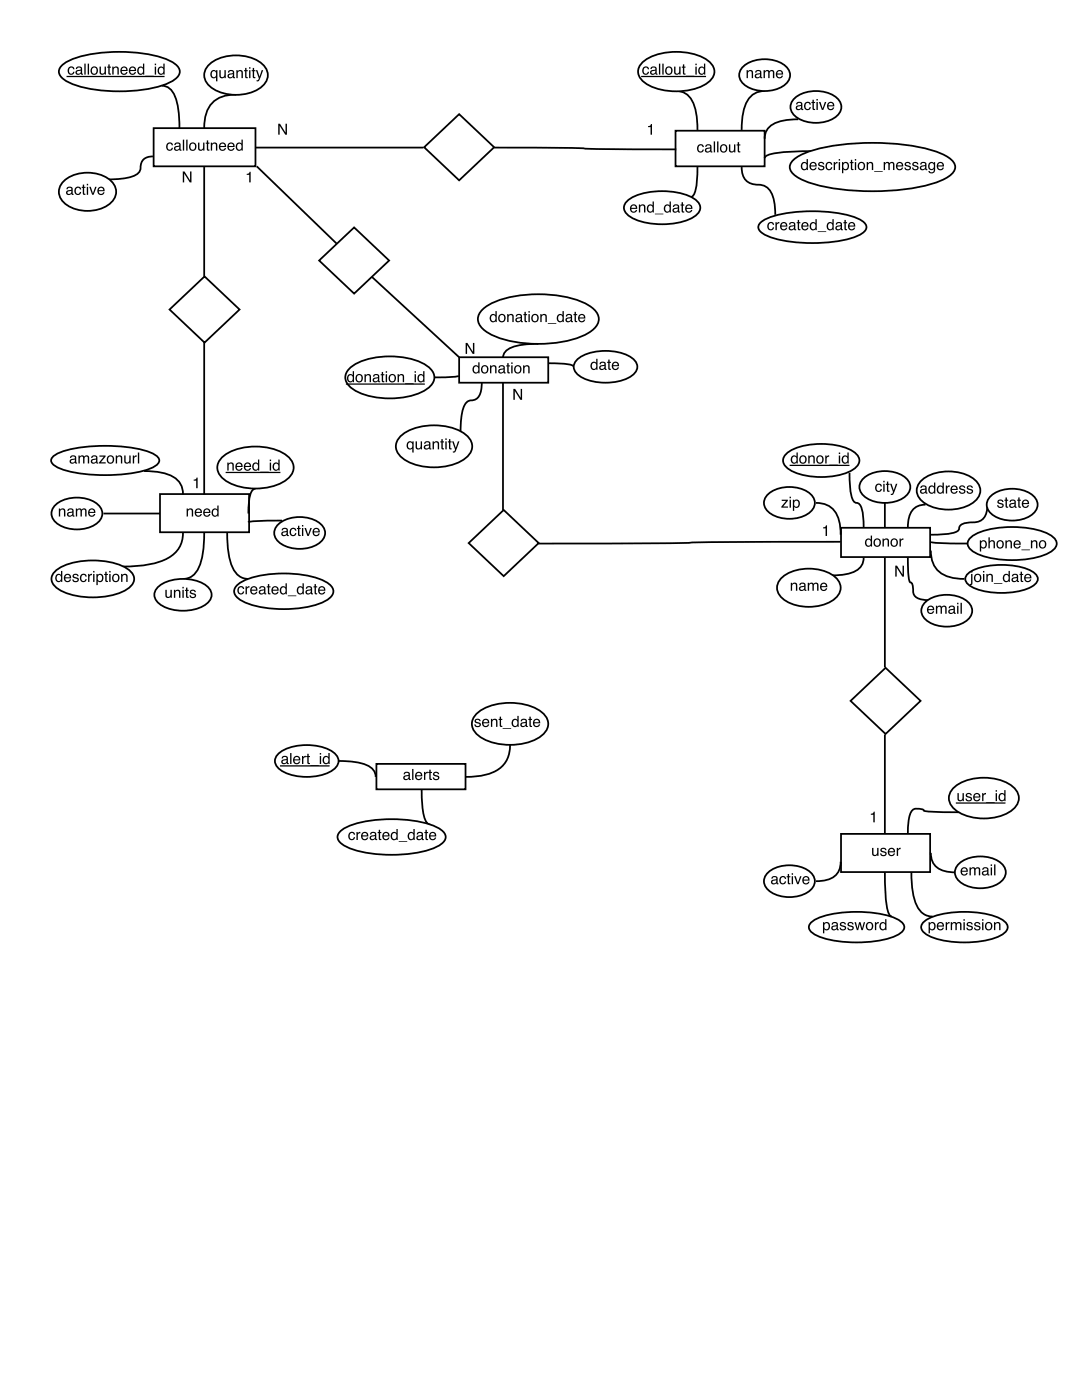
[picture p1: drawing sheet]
<svg xmlns="http://www.w3.org/2000/svg" width="216mm" height="279mm" viewBox="0 0 216 279" stroke-linecap="round" stroke-linejoin="round" font-family="sans-serif">
<path d="M176.6 146.6v19.7" fill="none" stroke="#000" stroke-width=".35"/>
<path d="M167.8 166.4h17.8v7.6h-17.8z" fill="#fff"/>
<path d="M167.8 166.4h17.8v7.6h-17.8z" fill="none" stroke="#000" stroke-width=".35"/>
<path d="M174 169.2h.3v1.1a.41 .41 0 0 0 .5 .3 .41 .41 0 0 0 .2-.6v-.8h.3v1.6h-.3v-.2a.55 .55 0 0 1-.6 .2 .55 .55 0 0 1-.4-.5zM175.8 169.3a.64 .64 0 0 1 1.1 .4h-.3a.34 .34 0 0 0-.3-.3 .34 .34 0 0 0-.3 .3v.1a.76 .76 0 0 1 .9 .8 .69 .69 0 0 1-.7 .3 .69 .69 0 0 1-.6-.6h.3a.39 .39 0 0 0 .4 .4 .39 .39 0 0 0 .3-.4v-.1a.76 .76 0 0 1-.9-.7zM177.4 169.4a.73 .73 0 0 1 .8-.1 .73 .73 0 0 1 .4 .8h-1.2a.45 .45 0 0 0 .4 .5 .45 .45 0 0 0 .5-.3h.3a.78 .78 0 0 1-1.1 .5 .78 .78 0 0 1-.3-1.2zM177.6 169.6l-.2 .3h.9l-.3-.5zM178.9 169.2h.3v.3l.3-.3h.2v.3a.43 .43 0 0 0-.5 .4v.9h-.3z" fill="#000"/>
<path d="M134.8 26.1h17.8v7.1h-17.8z" fill="#fff"/>
<path d="M134.8 26.1h17.8v7.1h-17.8z" fill="none" stroke="#000" stroke-width=".35"/>
<path d="M139.3 29a.65 .65 0 0 1 .7-.2 .65 .65 0 0 1 .4 .6h-.2a.44 .44 0 0 0-.6-.4 .44 .44 0 0 0-.2 .7 .42 .42 0 0 0 .3 .5 .42 .42 0 0 0 .5-.4h.2a.72 .72 0 0 1-.9 .6 .72 .72 0 0 1-.4-1zM141 29.9a.38 .38 0 0 0 .4 .3 .38 .38 0 0 0 .2-.6zM140.8 29a.71 .71 0 0 1 1.2 .2v1h.1v.2h-.1a.45 .45 0 0 0-.7 0 .49 .49 0 0 1-.7-.3 .49 .49 0 0 1 .5-.6l.6-.1a.36 .36 0 0 0-.3-.4 .36 .36 0 0 0-.4 .3h-.3zM142.4 28.2h.3v2.2h-.3zM143.1 28.2h.3v2.2h-.3zM144 29.2a.56 .56 0 0 0 0 .8 .56 .56 0 0 0 .8 0 .55 .55 0 0 0 0-.7 .55 .55 0 0 0-.8-.1zM143.9 29a.78 .78 0 0 1 1.1 .1 .78 .78 0 0 1-.2 1.1 .78 .78 0 0 1-1.1-.1v-.7zM145.4 28.8h.3v1.1a.41 .41 0 0 0 .6 .3 .41 .41 0 0 0 .2-.6v-.8h.2v1.6h-.2v-.2a.55 .55 0 0 1-.6 .2 .55 .55 0 0 1-.5-.5zM147.2 28.4h.3v.4h.2v.2h-.2v1.1l.2 .1v.2a.38 .38 0 0 1-.5-.3v-1.1h-.2v-.2h.2z" fill="#000"/>
<path d="M31.9 98.6h17.8v7.6h-17.8z" fill="#fff"/>
<path d="M31.9 98.6h17.8v7.6h-17.8z" fill="none" stroke="#000" stroke-width=".35"/>
<path d="M37.2 101.5h.3v.2a.57 .57 0 0 1 .6-.2 .57 .57 0 0 1 .4 .6v1h-.2v-1a.39 .39 0 0 0-.5-.4 .39 .39 0 0 0-.3 .5v.9h-.3zM39.1 101.7a.73 .73 0 0 1 .8-.2 .73 .73 0 0 1 .4 .9h-1.2a.45 .45 0 0 0 .4 .5 .45 .45 0 0 0 .5-.3h.3a.78 .78 0 0 1-1.1 .4 .78 .78 0 0 1-.3-1.1zM39.3 101.8l-.2 .4h.9l-.3-.5zM40.7 101.7a.73 .73 0 0 1 .9-.2 .73 .73 0 0 1 .4 .9h-1.2a.45 .45 0 0 0 .4 .5 .45 .45 0 0 0 .5-.3h.3a.78 .78 0 0 1-1.1 .4 .78 .78 0 0 1-.3-1.1zM41 101.8l-.2 .4h.9l-.3-.5zM42.6 101.8a.55 .55 0 0 0-.1 .8 .55 .55 0 0 0 .8 .1 .55 .55 0 0 0 .1-.7 .55 .55 0 0 0-.8-.2zM42.5 101.6l.6-.1 .3 .2v-.8h.2v2.2h-.2v-.2a.73 .73 0 0 1-1 0 .73 .73 0 0 1-.1-1z" fill="#000"/>
<path d="M75.1 152.4h17.8v5.1h-17.8z" fill="#fff"/>
<path d="M51 29.5h33.5M75.1 152.4h17.8v5.1h-17.8z" fill="none" stroke="#000" stroke-width=".35"/>
<path d="M80.8 155.1a.38 .38 0 0 0 .5 .3 .38 .38 0 0 0 .2-.5zM80.6 154.2a.71 .71 0 0 1 1.2 .3v.9l.2 .1v.2h-.2a.45 .45 0 0 0-.7 0 .49 .49 0 0 1-.6-.4 .49 .49 0 0 1 .5-.6l.5-.1a.36 .36 0 0 0-.3-.4 .36 .36 0 0 0-.4 .3h-.3zM82.2 153.5h.3v2.1h-.3zM83 154.3a.73 .73 0 0 1 .9-.2 .73 .73 0 0 1 .4 .8h-1.2a.45 .45 0 0 0 .3 .6 .45 .45 0 0 0 .6-.4h.2a.78 .78 0 0 1-1.1 .5 .78 .78 0 0 1-.2-1.2zM83.2 154.4l-.1 .3h.9l-.3-.4zM84.6 154.1h.3v.2l.2-.3h.3v.3a.43 .43 0 0 0-.5 .4v.9h-.3zM85.7 153.6h.2v.5h.3v.2h-.3v1l.3 .1v.2a.38 .38 0 0 1-.5-.3v-1h-.3v-.2h.3zM86.6 154.1a.64 .64 0 0 1 1 .4h-.2a.34 .34 0 0 0-.4-.3 .34 .34 0 0 0-.3 .3l.1 .1a.76 .76 0 0 1 .8 .8 .69 .69 0 0 1-.7 .3 .69 .69 0 0 1-.5-.6h.2a.39 .39 0 0 0 .4 .4 .39 .39 0 0 0 .4-.4h-.1a.76 .76 0 0 1-.9-.8z" fill="#000"/>
<path d="M30.7 25.6h20.3v7.6h-20.3z" fill="#fff"/>
<path d="M30.7 25.6h20.3v7.6h-20.3zM100.4 76.4v25.4M109.5 72.5l3.4 .1a1.72 1.72 0 0 1 1.6 .6" fill="none" stroke="#000" stroke-width=".35"/>
<path d="M33.4 28.7a.65 .65 0 0 1 .7-.3 .65 .65 0 0 1 .4 .6h-.2a.44 .44 0 0 0-.6-.3 .44 .44 0 0 0-.3 .6 .42 .42 0 0 0 .3 .6 .42 .42 0 0 0 .6-.4h.2a.72 .72 0 0 1-.9 .6 .72 .72 0 0 1-.4-1.1zM35 29.5a.38 .38 0 0 0 .5 .3 .38 .38 0 0 0 .2-.5zM34.9 28.6a.71 .71 0 0 1 1.1 .3v.9l.2 .1v.2h-.1a.45 .45 0 0 0-.7 0 .49 .49 0 0 1-.7-.4 .49 .49 0 0 1 .5-.6l.6-.1a.36 .36 0 0 0-.4-.4 .36 .36 0 0 0-.4 .3h-.2zM36.5 27.9h.3v2.2h-.3zM37.2 27.9h.2v2.2h-.2zM38.1 28.8a.56 .56 0 0 0 0 .8 .56 .56 0 0 0 .7 .1 .55 .55 0 0 0 .1-.8 .55 .55 0 0 0-.8-.1zM37.9 28.7a.78 .78 0 0 1 1.1 .1 .78 .78 0 0 1-.1 1.1 .78 .78 0 0 1-1.1-.2l-.1-.7zM39.5 28.5h.3v1a.41 .41 0 0 0 .5 .3 .41 .41 0 0 0 .2-.6v-.7h.3v1.6h-.3v-.3a.55 .55 0 0 1-.6 .3 .55 .55 0 0 1-.4-.6zM41.3 28h.2v.5h.3v.2h-.3v1l.3 .1v.3a.38 .38 0 0 1-.5-.4v-1h-.2v-.2h.2zM42.1 28.5h.2v.2a.57 .57 0 0 1 .7-.2 .57 .57 0 0 1 .4 .5v1.1h-.3v-1a.39 .39 0 0 0-.5-.4 .39 .39 0 0 0-.3 .5v.9h-.2zM43.9 28.7a.73 .73 0 0 1 .9-.2 .73 .73 0 0 1 .3 .8h-1.1a.45 .45 0 0 0 .3 .6 .45 .45 0 0 0 .5-.3h.3a.78 .78 0 0 1-1.1 .4 .78 .78 0 0 1-.2-1.2zM44.1 28.8l-.1 .3h.8l-.2-.4zM45.6 28.7a.73 .73 0 0 1 .9-.2 .73 .73 0 0 1 .3 .8h-1.2a.45 .45 0 0 0 .4 .6 .45 .45 0 0 0 .5-.3h.3a.78 .78 0 0 1-1.1 .4 .78 .78 0 0 1-.2-1.2zM45.8 28.8l-.1 .3h.8l-.2-.4zM47.4 28.8a.55 .55 0 0 0-.1 .8 .55 .55 0 0 0 .8 .1 .55 .55 0 0 0 .1-.7 .55 .55 0 0 0-.8-.2zM47.3 28.5h.6l.3 .2v-.8h.2v2.2h-.2v-.3a.73 .73 0 0 1-1 .1 .73 .73 0 0 1-.1-1z" fill="#000"/>
<path d="M91.6 71.3h17.8v5.1h-17.8z" fill="#fff"/>
<path d="M91.6 71.3h17.8v5.1h-17.8zM181.2 111.3v3.3a1.55 1.55 0 0 0 .7 1.7 2.53 2.53 0 0 1 .3 1.7 1.64 1.64 0 0 0 1.6 1.6l1.6 .2" fill="none" stroke="#000" stroke-width=".35"/>
<path d="M94.7 73.3a.55 .55 0 0 0-.1 .7 .55 .55 0 0 0 .7 .2 .55 .55 0 0 0 .1-.8 .55 .55 0 0 0-.7-.1zM94.6 73l.5-.1 .3 .2v-.8h.3v2.2h-.3v-.2a.73 .73 0 0 1-1 0 .73 .73 0 0 1 0-1zM96.4 73.3a.56 .56 0 0 0-.1 .8 .56 .56 0 0 0 .8 0 .55 .55 0 0 0 0-.7 .55 .55 0 0 0-.7-.1zM96.2 73.1a.78 .78 0 0 1 1.1 .1 .78 .78 0 0 1-.1 1.1 .78 .78 0 0 1-1.1-.1l-.1-.7zM97.8 72.9h.2v.2a.57 .57 0 0 1 .7-.2 .57 .57 0 0 1 .4 .6v1h-.3v-1a.39 .39 0 0 0-.5-.4 .39 .39 0 0 0-.3 .6v.8h-.2zM99.7 74a.38 .38 0 0 0 .5 .3 .38 .38 0 0 0 .2-.6zM99.6 73.1a.71 .71 0 0 1 1.1 .2v1h.2v.2h-.1a.45 .45 0 0 0-.7 0 .49 .49 0 0 1-.7-.3 .49 .49 0 0 1 .5-.6l.5-.1a.36 .36 0 0 0-.3-.4 .36 .36 0 0 0-.4 .3h-.2zM101.2 72.5h.3v.4h.2v.2h-.2v1.1l.2 .1v.2a.38 .38 0 0 1-.5-.3v-1.1h-.2v-.2h.2zM102 72.9h.3v1.6h-.3zM102 72.3h.3v.3h-.3zM103 73.3a.56 .56 0 0 0-.1 .8 .56 .56 0 0 0 .8 0 .55 .55 0 0 0 0-.7 .55 .55 0 0 0-.7-.1zM102.8 73.1a.78 .78 0 0 1 1.1 .1 .78 .78 0 0 1-.1 1.1 .78 .78 0 0 1-1.1-.1l-.1-.7zM104.4 72.9h.2v.2a.57 .57 0 0 1 .7-.2 .57 .57 0 0 1 .4 .6v1h-.3v-1a.39 .39 0 0 0-.5-.4 .39 .39 0 0 0-.3 .6v.8h-.2z" fill="#000"/>
<path d="M167.8 105.3h17.8v5.9h-17.8z" fill="#fff"/>
<path d="M167.8 105.3h17.8v5.9h-17.8zM191.4 162.1h-1.5a18.9 18.9 0 0 1-5.6-.4 1.95 1.95 0 0 0-2.3 0 7.5 7.5 0 0 0-.8 4.6" fill="none" stroke="#000" stroke-width=".35"/>
<path d="M173 107.8a.55 .55 0 0 0-.1 .8 .55 .55 0 0 0 .7 .1 .55 .55 0 0 0 .1-.7 .55 .55 0 0 0-.7-.2zM172.9 107.6l.5-.1 .3 .2v-.8h.3v2.2h-.2v-.2a.73 .73 0 0 1-1.1 0 .73 .73 0 0 1 0-1zM174.7 107.9a.56 .56 0 0 0-.1 .7 .56 .56 0 0 0 .8 .1 .55 .55 0 0 0 .1-.8 .55 .55 0 0 0-.8 0zM174.5 107.7a.78 .78 0 0 1 1.1 .1 .78 .78 0 0 1-.1 1.1 .78 .78 0 0 1-1.1-.2l-.1-.6zM176.1 107.5h.2v.2a.57 .57 0 0 1 .7-.2 .57 .57 0 0 1 .4 .6v1h-.3v-1a.39 .39 0 0 0-.5-.4 .39 .39 0 0 0-.2 .5v.9h-.3zM178.1 107.9a.56 .56 0 0 0-.1 .7 .56 .56 0 0 0 .8 .1 .55 .55 0 0 0 0-.8 .55 .55 0 0 0-.7 0zM177.9 107.7a.78 .78 0 0 1 1.1 .1 .78 .78 0 0 1-.1 1.1 .78 .78 0 0 1-1.1-.2l-.1-.6zM179.5 107.5h.2v.3l.3-.3h.3v.2a.43 .43 0 0 0-.5 .5v.9h-.3z" fill="#000"/>
<path d="M190.1 157.4a9.3 9.3 0 0 1 8.4-2 5.9 5.9 0 0 1 4.7 3.2 3.2 3.2 0 0 1-1.9 3.6 10.6 10.6 0 0 1-10.6-.5 2.77 2.77 0 0 1-.6-4.3z" fill="#fff"/>
<path d="M190.1 157.4a9.3 9.3 0 0 1 8.4-2 5.9 5.9 0 0 1 4.7 3.2 3.2 3.2 0 0 1-1.9 3.6 10.6 10.6 0 0 1-10.6-.5 2.77 2.77 0 0 1-.6-4.3zM185.7 170.2a3.6 3.6 0 0 0 3.9 3.8l1.1 .1" fill="none" stroke="#000" stroke-width=".35"/>
<path d="M191 158.3h.3v1a.41 .41 0 0 0 .6 .4 .41 .41 0 0 0 .2-.6v-.8h.2v1.6h-.2v-.3a.55 .55 0 0 1-.6 .3 .55 .55 0 0 1-.5-.5zM192.9 158.4a.64 .64 0 0 1 1 .3h-.2a.34 .34 0 0 0-.4-.2 .34 .34 0 0 0-.3 .3l.1 .1a.76 .76 0 0 1 .8 .7 .69 .69 0 0 1-.7 .4 .69 .69 0 0 1-.6-.6h.3a.39 .39 0 0 0 .4 .3 .39 .39 0 0 0 .4-.3l-.1-.1a.76 .76 0 0 1-.9-.8zM194.4 158.5a.73 .73 0 0 1 .9-.2 .73 .73 0 0 1 .3 .9h-1.1a.45 .45 0 0 0 .3 .5 .45 .45 0 0 0 .5-.3h.3a.78 .78 0 0 1-1.1 .4 .78 .78 0 0 1-.2-1.1zM194.6 158.6l-.1 .4h.9l-.3-.5zM196 158.3h.2v.3l.3-.3h.2v.2a.43 .43 0 0 0-.5 .5v.9h-.2zM196.8 160.1h1.7v.2h-1.7zM198.7 158.3h.2v1.6h-.2zM198.7 157.7h.2v.3h-.2zM199.6 158.6a.55 .55 0 0 0-.1 .8 .55 .55 0 0 0 .8 .1 .55 .55 0 0 0 .1-.7 .55 .55 0 0 0-.8-.2zM199.5 158.4l.6-.1 .3 .2v-.8h.2v2.2h-.2v-.2a.73 .73 0 0 1-1 0 .73 .73 0 0 1-.1-1z" fill="#000"/>
<path d="M190.9 160.3h9.6" fill="none" stroke="#000" stroke-width=".25"/>
<path d="M191.2 172.5a6.9 6.9 0 0 1 8.8 0 2.45 2.45 0 0 1-1.1 4 7.1 7.1 0 0 1-7.7-.8 2.2 2.2 0 0 1 0-3.2z" fill="#fff"/>
<path d="M176.6 174.1v3.2l.3 3.4a2.55 2.55 0 0 0 1.1 2.2M191.2 172.5a6.9 6.9 0 0 1 8.8 0 2.45 2.45 0 0 1-1.1 4 7.1 7.1 0 0 1-7.7-.8 2.2 2.2 0 0 1 0-3.2z" fill="none" stroke="#000" stroke-width=".35"/>
<path d="M191.9 173.3a.73 .73 0 0 1 .9-.1 .73 .73 0 0 1 .3 .8h-1.1a.45 .45 0 0 0 .3 .5 .45 .45 0 0 0 .5-.3h.3a.78 .78 0 0 1-1.1 .5 .78 .78 0 0 1-.2-1.2zM192.1 173.4l-.1 .4h.8l-.2-.5zM193.4 173.1h.3v.2a.52 .52 0 0 1 .9 0 .53 .53 0 0 1 .6-.2 .53 .53 0 0 1 .4 .5v1.1h-.3v-1.2l-.3-.2-.3 .3v1.1h-.3v-1a.36 .36 0 0 0-.5-.4 .36 .36 0 0 0-.2 .6v.8h-.3zM196.2 174.1a.38 .38 0 0 0 .5 .4 .38 .38 0 0 0 .2-.6zM196.1 173.3a.71 .71 0 0 1 1.1 .2v1h.2v.2h-.1a.45 .45 0 0 0-.7 0 .49 .49 0 0 1-.7-.3 .49 .49 0 0 1 .5-.6l.6-.1a.36 .36 0 0 0-.4-.4 .36 .36 0 0 0-.4 .3h-.2zM197.7 173.1h.3v1.6h-.3zM197.7 172.5h.3v.3h-.3zM198.4 172.5h.2v2.2h-.2z" fill="#000"/>
<path d="M161.8 184.2a9.6 9.6 0 0 1 5.1-1.9 23.6 23.6 0 0 1 12 1.1 1.88 1.88 0 0 1 1.4 2.1 6.2 6.2 0 0 1-4.2 2.1 24.5 24.5 0 0 1-13.2-.9 1.88 1.88 0 0 1-1.4-2.1z" fill="#fff"/>
<path d="M181.9 174.1a14.6 14.6 0 0 0 1.2 7 3.3 3.3 0 0 0 3 1.8M161.8 184.2a9.6 9.6 0 0 1 5.1-1.9 23.6 23.6 0 0 1 12 1.1 1.88 1.88 0 0 1 1.4 2.1 6.2 6.2 0 0 1-4.2 2.1 24.5 24.5 0 0 1-13.2-.9 1.88 1.88 0 0 1-1.4-2.1z" fill="none" stroke="#000" stroke-width=".35"/>
<path d="M164.6 184.4a.56 .56 0 0 0-.1 .7 .56 .56 0 0 0 .7 .2 .56 .56 0 0 0 .1-.7 .56 .56 0 0 0-.7-.2zM164.2 184h.3v.3a.7 .7 0 0 1 .9-.1 .7 .7 0 0 1 .2 .9 .62 .62 0 0 1-.4 .6 .62 .62 0 0 1-.7-.2v.8h-.3zM166.2 185.1a.38 .38 0 0 0 .5 .3 .38 .38 0 0 0 .2-.6zM166 184.2a.71 .71 0 0 1 1.2 .2v1h.2v.2l-.2 .1a.45 .45 0 0 0-.7 0 .49 .49 0 0 1-.6-.4 .49 .49 0 0 1 .5-.6l.5-.1a.36 .36 0 0 0-.3-.4 .36 .36 0 0 0-.4 .3h-.3zM167.7 184.1a.64 .64 0 0 1 1.1 .4h-.3a.34 .34 0 0 0-.3-.3 .34 .34 0 0 0-.3 .3v.1a.76 .76 0 0 1 .9 .8 .69 .69 0 0 1-.7 .3 .69 .69 0 0 1-.6-.6h.3a.39 .39 0 0 0 .4 .4 .39 .39 0 0 0 .4-.4l-.1-.1a.76 .76 0 0 1-.9-.7zM169.3 184.1a.64 .64 0 0 1 1 .4h-.2a.34 .34 0 0 0-.4-.3 .34 .34 0 0 0-.3 .3l.1 .1a.76 .76 0 0 1 .8 .8 .69 .69 0 0 1-.7 .3 .69 .69 0 0 1-.5-.6h.2a.39 .39 0 0 0 .4 .4 .39 .39 0 0 0 .4-.4l-.1-.1a.76 .76 0 0 1-.9-.7zM170.5 184h.3l.3 1.3 .3-1.3h.3l.3 1.3 .4-1.3h.2l-.4 1.6h-.3l-.3-1.2-.4 1.2h-.2zM173.2 184.4a.56 .56 0 0 0-.1 .8 .56 .56 0 0 0 .8 .1 .55 .55 0 0 0 0-.8 .55 .55 0 0 0-.7-.1zM173 184.2a.78 .78 0 0 1 1.1 .1 .78 .78 0 0 1-.1 1.1 .78 .78 0 0 1-1.1-.1l-.1-.7zM174.6 184h.2v.3l.3-.3h.3v.3a.43 .43 0 0 0-.6 .4v.9h-.2zM175.9 184.4a.55 .55 0 0 0-.1 .7 .55 .55 0 0 0 .7 .2 .55 .55 0 0 0 .1-.8 .55 .55 0 0 0-.7-.1zM175.8 184.1l.5-.1 .3 .2v-.8h.3v2.2h-.3v-.2a.73 .73 0 0 1-1 .1 .73 .73 0 0 1-.1-1.1z" fill="#000"/>
<path d="M184.2 184.1a9.7 9.7 0 0 1 5.5-2 19.6 19.6 0 0 1 9.7 1.1 2.03 2.03 0 0 1 1.6 2.3 6.4 6.4 0 0 1-4.6 2.2 20.6 20.6 0 0 1-10.9-.9 2.03 2.03 0 0 1-1.6-2.3z" fill="#fff"/>
<path d="M167.7 172a3.6 3.6 0 0 1-3.9 3.8l-1 .1M184.2 184.1a9.7 9.7 0 0 1 5.5-2 19.6 19.6 0 0 1 9.7 1.1 2.03 2.03 0 0 1 1.6 2.3 6.4 6.4 0 0 1-4.6 2.2 20.6 20.6 0 0 1-10.9-.9 2.03 2.03 0 0 1-1.6-2.3z" fill="none" stroke="#000" stroke-width=".35"/>
<path d="M185.7 184.4a.56 .56 0 0 0-.2 .7 .56 .56 0 0 0 .8 .2 .56 .56 0 0 0 .1-.7 .56 .56 0 0 0-.7-.2zM185.3 184h.2v.3a.7 .7 0 0 1 1-.1 .7 .7 0 0 1 .2 .9 .62 .62 0 0 1-.5 .6 .62 .62 0 0 1-.6-.2v.8h-.3zM187.1 184.2a.73 .73 0 0 1 .9-.1 .73 .73 0 0 1 .4 .8h-1.2a.45 .45 0 0 0 .3 .5 .45 .45 0 0 0 .6-.3h.2a.78 .78 0 0 1-1.1 .5 .78 .78 0 0 1-.2-1.2zM187.3 184.4l-.1 .3h.9l-.3-.4zM188.7 184h.3v.3l.2-.3h.3v.3a.43 .43 0 0 0-.5 .4v.9h-.3zM189.7 184h.3v.3a.52 .52 0 0 1 .9 0 .53 .53 0 0 1 .6-.3 .53 .53 0 0 1 .4 .6v1h-.3v-1.2l-.3-.2-.4 .3v1.1h-.3v-1a.36 .36 0 0 0-.4-.4 .36 .36 0 0 0-.2 .6v.8h-.3zM192.2 184h.3v1.6h-.3zM192.2 183.4h.3v.3h-.3zM193 184.1a.64 .64 0 0 1 1.1 .4h-.3a.34 .34 0 0 0-.3-.3 .34 .34 0 0 0-.3 .3v.1a.76 .76 0 0 1 .9 .8 .69 .69 0 0 1-.7 .3 .69 .69 0 0 1-.6-.6h.3a.39 .39 0 0 0 .4 .4 .39 .39 0 0 0 .3-.4v-.1a.76 .76 0 0 1-.9-.7zM194.6 184.1a.64 .64 0 0 1 1 .4h-.2a.34 .34 0 0 0-.4-.3 .34 .34 0 0 0-.3 .3l.1 .1a.76 .76 0 0 1 .8 .8 .69 .69 0 0 1-.7 .3 .69 .69 0 0 1-.6-.6h.3a.39 .39 0 0 0 .4 .4 .39 .39 0 0 0 .4-.4l-.1-.1a.76 .76 0 0 1-.9-.7zM196 184h.2v1.6h-.2zM196 183.4h.2v.3h-.2zM196.9 184.4a.56 .56 0 0 0 0 .8 .56 .56 0 0 0 .7 .1 .55 .55 0 0 0 .1-.8 .55 .55 0 0 0-.8-.1zM196.7 184.2a.78 .78 0 0 1 1.1 .1 .78 .78 0 0 1-.1 1.1 .78 .78 0 0 1-1.1-.1v-.7zM198.3 184h.3v.3a.57 .57 0 0 1 .6-.3 .57 .57 0 0 1 .4 .6v1h-.2v-1a.39 .39 0 0 0-.5-.3 .39 .39 0 0 0-.3 .5v.8h-.3z" fill="#000"/>
<path d="M153.1 174.3a6.9 6.9 0 0 1 8.8 0 2.45 2.45 0 0 1-1.1 4 7.1 7.1 0 0 1-7.7-.8 2.2 2.2 0 0 1 0-3.2z" fill="#fff"/>
<path d="M152.6 18.2a4 4 0 0 0-4 3.1 14.7 14.7 0 0 0-.6 4.6M153.1 174.3a6.9 6.9 0 0 1 8.8 0 2.45 2.45 0 0 1-1.1 4 7.1 7.1 0 0 1-7.7-.8 2.2 2.2 0 0 1 0-3.2z" fill="none" stroke="#000" stroke-width=".35"/>
<path d="M154.1 175.9a.38 .38 0 0 0 .5 .4 .38 .38 0 0 0 .2-.6zM154 175a.71 .71 0 0 1 1.2 .3v.9l.1 .1v.2h-.1a.45 .45 0 0 0-.7 0 .49 .49 0 0 1-.7-.4 .49 .49 0 0 1 .5-.6l.6-.1a.36 .36 0 0 0-.3-.4 .36 .36 0 0 0-.4 .4h-.3zM155.7 175.1a.65 .65 0 0 1 .7-.3 .65 .65 0 0 1 .5 .6h-.3a.44 .44 0 0 0-.6-.3 .44 .44 0 0 0-.2 .6 .42 .42 0 0 0 .3 .6 .42 .42 0 0 0 .5-.4h.3a.72 .72 0 0 1-1 .6 .72 .72 0 0 1-.4-1.1zM157.2 174.4h.3v.5h.2v.2h-.2v1l.2 .1v.3a.38 .38 0 0 1-.5-.4v-1h-.2v-.2h.2zM158 174.9h.2v1.6h-.2zM158 174.3h.2v.3h-.2zM158.5 174.9h.3l.4 1.3 .4-1.3h.3l-.6 1.6h-.2zM160.3 175.1a.73 .73 0 0 1 .9-.2 .73 .73 0 0 1 .3 .8h-1.1a.45 .45 0 0 0 .3 .6 .45 .45 0 0 0 .6-.3h.2a.78 .78 0 0 1-1.1 .4 .78 .78 0 0 1-.2-1.2zM160.5 175.2l-.1 .3h.9l-.3-.4z" fill="#000"/>
<path d="M148.2 13.4a6.9 6.9 0 0 1 8.8 0 2.45 2.45 0 0 1-1.2 4 7.1 7.1 0 0 1-7.6-.8 2.2 2.2 0 0 1 0-3.2z" fill="#fff"/>
<path d="M148.2 13.4a6.9 6.9 0 0 1 8.8 0 2.45 2.45 0 0 1-1.2 4 7.1 7.1 0 0 1-7.6-.8 2.2 2.2 0 0 1 0-3.2zM139.2 33.3l-.1 2.7a5.2 5.2 0 0 1-1 3.2l-.3 .1" fill="none" stroke="#000" stroke-width=".35"/>
<path d="M149 14h.2v.2a.57 .57 0 0 1 .7-.2 .57 .57 0 0 1 .4 .6v1h-.3v-1a.39 .39 0 0 0-.5-.4 .39 .39 0 0 0-.3 .6v.8h-.2zM150.9 15a.38 .38 0 0 0 .5 .4 .38 .38 0 0 0 .2-.6zM150.8 14.2a.71 .71 0 0 1 1.1 .2v1h.2v.2h-.1a.45 .45 0 0 0-.7 0 .49 .49 0 0 1-.7-.3 .49 .49 0 0 1 .5-.6l.5-.2a.36 .36 0 0 0-.3-.3 .36 .36 0 0 0-.4 .3h-.2zM152.4 14h.2v.2a.52 .52 0 0 1 .9 0 .53 .53 0 0 1 .6-.2 .53 .53 0 0 1 .4 .5v1.1h-.3v-1.2l-.2-.2-.4 .3v1.1h-.3v-1a.36 .36 0 0 0-.5-.4 .36 .36 0 0 0-.2 .5v.9h-.2zM155 14.2a.73 .73 0 0 1 .9-.1 .73 .73 0 0 1 .4 .8h-1.2a.45 .45 0 0 0 .3 .5 .45 .45 0 0 0 .6-.3h.2a.78 .78 0 0 1-1.1 .5 .78 .78 0 0 1-.2-1.2zM155.2 14.3l-.1 .4h.9l-.3-.5z" fill="#000"/>
<path d="M125.3 39.9a12.7 12.7 0 0 1 9.2-1.6 7.7 7.7 0 0 1 4.8 2.1 1.71 1.71 0 0 1-.4 2.6 12.7 12.7 0 0 1-9.2 1.6 7.7 7.7 0 0 1-4.8-2.1 1.71 1.71 0 0 1 .4-2.6z" fill="#fff"/>
<path d="M134.9 18.2a3.6 3.6 0 0 1 3.6 2.8 14.9 14.9 0 0 1 .7 4.9M125.3 39.9a12.7 12.7 0 0 1 9.2-1.6 7.7 7.7 0 0 1 4.8 2.1 1.71 1.71 0 0 1-.4 2.6 12.7 12.7 0 0 1-9.2 1.6 7.7 7.7 0 0 1-4.8-2.1 1.71 1.71 0 0 1 .4-2.6z" fill="none" stroke="#000" stroke-width=".35"/>
<path d="M125.9 41a.73 .73 0 0 1 .9-.1 .73 .73 0 0 1 .4 .8h-1.2a.45 .45 0 0 0 .3 .5 .45 .45 0 0 0 .6-.3h.2a.78 .78 0 0 1-1.1 .5 .78 .78 0 0 1-.2-1.2zM126.1 41.1l-.1 .4h.9l-.3-.5zM127.5 40.8h.2v.2a.57 .57 0 0 1 .7-.2 .57 .57 0 0 1 .4 .6v1h-.3v-1a.39 .39 0 0 0-.5-.4 .39 .39 0 0 0-.3 .6v.8h-.2zM129.5 41.2a.55 .55 0 0 0-.1 .7 .55 .55 0 0 0 .7 .2 .55 .55 0 0 0 .1-.8 .55 .55 0 0 0-.7-.1zM129.4 40.9l.5-.1 .3 .2v-.8h.3v2.2h-.3v-.2a.73 .73 0 0 1-1 0 .73 .73 0 0 1-.1-1zM130.7 42.6h1.7v.2h-1.7zM132.9 41.2a.55 .55 0 0 0-.1 .7 .55 .55 0 0 0 .7 .2 .55 .55 0 0 0 .1-.8 .55 .55 0 0 0-.7-.1zM132.8 40.9l.5-.1 .3 .2v-.8h.3v2.2h-.3v-.2a.73 .73 0 0 1-1 0 .73 .73 0 0 1-.1-1zM134.5 41.8a.38 .38 0 0 0 .5 .4 .38 .38 0 0 0 .2-.6zM134.4 41a.71 .71 0 0 1 1.1 .2v1h.2v.2h-.1a.45 .45 0 0 0-.7 0 .49 .49 0 0 1-.7-.3 .49 .49 0 0 1 .5-.6l.5-.1a.36 .36 0 0 0-.3-.4 .36 .36 0 0 0-.4 .3h-.2zM136 40.4h.3v.4h.2v.2h-.2v1.1l.2 .1v.2a.38 .38 0 0 1-.5-.3v-1.1h-.2v-.2h.2zM136.9 41a.73 .73 0 0 1 .9-.1 .73 .73 0 0 1 .4 .8h-1.2a.45 .45 0 0 0 .3 .5 .45 .45 0 0 0 .6-.3h.2a.78 .78 0 0 1-1.1 .5 .78 .78 0 0 1-.2-1.2zM137.1 41.1l-.1 .4h.9l-.3-.5z" fill="#000"/>
<path d="M128.2 12.5a11.1 11.1 0 0 1 9.1-1.9 7.2 7.2 0 0 1 4.9 2.4 2.52 2.52 0 0 1-1.1 3.6 12.5 12.5 0 0 1-12.3 0 2.52 2.52 0 0 1-.6-4.1z" fill="#fff"/>
<path d="M128.2 12.5a11.1 11.1 0 0 1 9.1-1.9 7.2 7.2 0 0 1 4.9 2.4 2.52 2.52 0 0 1-1.1 3.6 12.5 12.5 0 0 1-12.3 0 2.52 2.52 0 0 1-.6-4.1zM159.3 23.8a8.7 8.7 0 0 0-5.7 1.4 3.1 3.1 0 0 0-1 2.5" fill="none" stroke="#000" stroke-width=".35"/>
<path d="M128.4 13.5a.65 .65 0 0 1 .6-.2 .65 .65 0 0 1 .5 .5h-.2a.44 .44 0 0 0-.6-.3 .44 .44 0 0 0-.3 .6 .42 .42 0 0 0 .3 .6 .42 .42 0 0 0 .6-.4h.2a.72 .72 0 0 1-.9 .6 .72 .72 0 0 1-.4-1zM130 14.3a.38 .38 0 0 0 .5 .4 .38 .38 0 0 0 .2-.6zM129.9 13.5a.71 .71 0 0 1 1.1 .2v1h.2v.2h-.1a.45 .45 0 0 0-.7 0 .49 .49 0 0 1-.7-.3 .49 .49 0 0 1 .5-.6l.6-.2a.36 .36 0 0 0-.4-.3 .36 .36 0 0 0-.4 .3h-.2zM131.5 12.7h.2v2.2h-.2zM132.2 12.7h.2v2.2h-.2zM133.1 13.7a.56 .56 0 0 0 0 .7 .56 .56 0 0 0 .7 .1 .55 .55 0 0 0 .1-.8 .55 .55 0 0 0-.8 0zM132.9 13.5a.78 .78 0 0 1 1.1 .1 .78 .78 0 0 1-.1 1.1 .78 .78 0 0 1-1.1-.1l-.1-.7zM134.5 13.3h.3v1.1a.41 .41 0 0 0 .5 .3 .41 .41 0 0 0 .2-.6v-.8h.3v1.6h-.3v-.2a.55 .55 0 0 1-.6 .2 .55 .55 0 0 1-.4-.5zM136.3 12.8h.2v.5h.3v.2h-.3v1.1l.3 .1v.2a.38 .38 0 0 1-.5-.3v-1.1h-.3v-.2h.3zM136.9 15.1h1.7v.2h-1.7zM138.8 13.3h.2v1.6h-.2zM138.8 12.7h.2v.3h-.2zM139.7 13.7a.55 .55 0 0 0-.1 .7 .55 .55 0 0 0 .8 .2 .55 .55 0 0 0 .1-.8 .55 .55 0 0 0-.8-.1zM139.6 13.4l.6-.1 .3 .2v-.8h.2v2.2h-.2v-.2a.73 .73 0 0 1-1 0 .73 .73 0 0 1-.1-1z" fill="#000"/>
<path d="M128.1 15.3h12.7" fill="none" stroke="#000" stroke-width=".25"/>
<path d="M158.4 19.7a6.9 6.9 0 0 1 8.8 0 2.45 2.45 0 0 1-1.1 4.1 7.1 7.1 0 0 1-7.7-.9 2.2 2.2 0 0 1 0-3.2z" fill="#fff"/>
<path d="M158.4 19.7a6.9 6.9 0 0 1 8.8 0 2.45 2.45 0 0 1-1.1 4.1 7.1 7.1 0 0 1-7.7-.9 2.2 2.2 0 0 1 0-3.2zM148 33.3a3 3 0 0 0 3.3 3.6 3 3 0 0 1 3 2.6l.4 3.4" fill="none" stroke="#000" stroke-width=".35"/>
<path d="M159.1 21.4a.38 .38 0 0 0 .5 .3 .38 .38 0 0 0 .2-.5zM158.9 20.5a.71 .71 0 0 1 1.2 .3v.9l.2 .1v.2h-.2a.45 .45 0 0 0-.6 0 .49 .49 0 0 1-.7-.4 .49 .49 0 0 1 .5-.6l.5-.1a.36 .36 0 0 0-.3-.4 .36 .36 0 0 0-.4 .3h-.2zM160.6 20.5a.65 .65 0 0 1 .7-.2 .65 .65 0 0 1 .5 .6h-.3a.44 .44 0 0 0-.5-.3 .44 .44 0 0 0-.3 .6 .42 .42 0 0 0 .3 .5 .42 .42 0 0 0 .5-.3h.3a.72 .72 0 0 1-.9 .6 .72 .72 0 0 1-.4-1.1zM162.1 19.9h.3v.4h.2v.3h-.2v1l.2 .1v.2a.38 .38 0 0 1-.5-.3v-1h-.2v-.3h.2zM162.9 20.4h.3v1.5h-.3zM162.9 19.8h.3v.3h-.3zM163.4 20.3h.3l.4 1.3 .5-1.3h.3l-.6 1.6h-.3zM165.2 20.6a.73 .73 0 0 1 .9-.2 .73 .73 0 0 1 .4 .8h-1.2a.45 .45 0 0 0 .3 .6 .45 .45 0 0 0 .6-.4h.3a.78 .78 0 0 1-1.2 .5 .78 .78 0 0 1-.2-1.2zM165.4 20.7l-.1 .3h.9l-.3-.4z" fill="#000"/>
<path d="M151.8 44.4a11.4 11.4 0 0 1 5.8-1.9 28.9 28.9 0 0 1 13.6 1.1 2.37 2.37 0 0 1 1.7 1.7 2.37 2.37 0 0 1-1.7 1.8 29.1 29.1 0 0 1-18.2 0 2.37 2.37 0 0 1-1.7-1.8l.1-.4z" fill="#fff"/>
<path d="M162.5 30.2h-3.6l-3.9 .3a4.1 4.1 0 0 0-2.3 .8l-.1 .3M151.8 44.4a11.4 11.4 0 0 1 5.8-1.9 28.9 28.9 0 0 1 13.6 1.1 2.37 2.37 0 0 1 1.7 1.7 2.37 2.37 0 0 1-1.7 1.8 29.1 29.1 0 0 1-18.2 0 2.37 2.37 0 0 1-1.7-1.8l.1-.4z" fill="none" stroke="#000" stroke-width=".35"/>
<path d="M153.3 44.5a.65 .65 0 0 1 .7-.2 .65 .65 0 0 1 .5 .6h-.3a.44 .44 0 0 0-.6-.3 .44 .44 0 0 0-.2 .6 .42 .42 0 0 0 .3 .5 .42 .42 0 0 0 .5-.3h.3a.72 .72 0 0 1-1 .5 .72 .72 0 0 1-.4-1zM154.7 44.3h.3v.3l.3-.3h.2v.3a.43 .43 0 0 0-.5 .4v.9h-.3zM155.9 44.5a.73 .73 0 0 1 .8-.1 .73 .73 0 0 1 .4 .8h-1.2a.45 .45 0 0 0 .4 .5 .45 .45 0 0 0 .5-.3h.3a.78 .78 0 0 1-1.1 .5 .78 .78 0 0 1-.3-1.2zM156.1 44.7l-.2 .3h.9l-.3-.4zM157.7 45.4a.38 .38 0 0 0 .5 .3 .38 .38 0 0 0 .2-.6zM157.5 44.5a.71 .71 0 0 1 1.2 .2v1h.2v.2l-.2 .1a.45 .45 0 0 0-.7 0 .49 .49 0 0 1-.6-.4 .49 .49 0 0 1 .5-.6l.5-.1a.36 .36 0 0 0-.3-.4 .36 .36 0 0 0-.4 .3h-.3zM159.2 43.9h.3v.4h.2v.3h-.2v1l.2 .1v.2a.38 .38 0 0 1-.5-.3v-1h-.2v-.3h.2zM160.1 44.5a.73 .73 0 0 1 .9-.1 .73 .73 0 0 1 .3 .8h-1.1a.45 .45 0 0 0 .3 .5 .45 .45 0 0 0 .6-.3h.2a.78 .78 0 0 1-1.1 .5 .78 .78 0 0 1-.2-1.2zM160.3 44.7l-.1 .3h.9l-.3-.4zM162 44.7a.55 .55 0 0 0-.1 .7 .55 .55 0 0 0 .7 .2 .55 .55 0 0 0 .1-.8 .55 .55 0 0 0-.7-.1zM161.9 44.4l.5-.1 .3 .2v-.8h.3v2.2h-.3v-.2a.73 .73 0 0 1-1 .1 .73 .73 0 0 1-.1-1.1zM163.2 46.2h1.7v.1h-1.7zM165.4 44.7a.55 .55 0 0 0-.1 .7 .55 .55 0 0 0 .7 .2 .55 .55 0 0 0 .1-.8 .55 .55 0 0 0-.7-.1zM165.3 44.4l.5-.1 .3 .2v-.8h.3v2.2h-.3v-.2a.73 .73 0 0 1-1 .1 .73 .73 0 0 1-.1-1.1zM167 45.4a.38 .38 0 0 0 .5 .3 .38 .38 0 0 0 .2-.6zM166.8 44.5a.71 .71 0 0 1 1.2 .2v1h.2v.2l-.1 .1a.45 .45 0 0 0-.7 0 .49 .49 0 0 1-.7-.4 .49 .49 0 0 1 .5-.6l.5-.1a.36 .36 0 0 0-.3-.4 .36 .36 0 0 0-.4 .3h-.2zM168.5 43.9h.3v.4h.2v.3h-.2v1l.2 .1v.2a.38 .38 0 0 1-.5-.3v-1h-.2v-.3h.2zM169.4 44.5a.73 .73 0 0 1 .9-.1 .73 .73 0 0 1 .4 .8h-1.2a.45 .45 0 0 0 .3 .5 .45 .45 0 0 0 .6-.3h.2a.78 .78 0 0 1-1.1 .5 .78 .78 0 0 1-.2-1.2zM169.6 44.7l-.1 .3h.9l-.3-.4z" fill="#000"/>
<path d="M158 32.2a11 11 0 0 1 5.8-2.6 48 48 0 0 1 23.2 .7 6.2 6.2 0 0 1 3.5 2.5 1.88 1.88 0 0 1-.9 2.2 21.1 21.1 0 0 1-9.9 2.9 46.8 46.8 0 0 1-18.5-1.5 6.2 6.2 0 0 1-3.5-2.5l-.1-.6 .1-.5z" fill="#fff"/>
<path d="M158 32.2a11 11 0 0 1 5.8-2.6 48 48 0 0 1 23.2 .7 6.2 6.2 0 0 1 3.5 2.5 1.88 1.88 0 0 1-.9 2.2 21.1 21.1 0 0 1-9.9 2.9 46.8 46.8 0 0 1-18.5-1.5 6.2 6.2 0 0 1-3.5-2.5l-.1-.6 .1-.5zM36.5 106.4a5.8 5.8 0 0 1-4.5 5.7 22.1 22.1 0 0 1-7.5 1" fill="none" stroke="#000" stroke-width=".35"/>
<path d="M160.2 32.7a.55 .55 0 0 0-.1 .7 .55 .55 0 0 0 .7 .2 .55 .55 0 0 0 .1-.7 .55 .55 0 0 0-.7-.2zM160.1 32.4l.5-.1 .3 .2v-.8h.3v2.2h-.2v-.2a.73 .73 0 0 1-1.1 .1 .73 .73 0 0 1 0-1zM161.7 32.5a.73 .73 0 0 1 .9-.1 .73 .73 0 0 1 .4 .8h-1.2a.45 .45 0 0 0 .3 .5 .45 .45 0 0 0 .6-.3h.2a.78 .78 0 0 1-1.1 .5 .78 .78 0 0 1-.2-1.2zM161.9 32.7l-.1 .3h.9l-.3-.4zM163.4 32.4a.64 .64 0 0 1 1.1 .4h-.3a.34 .34 0 0 0-.3-.3 .34 .34 0 0 0-.4 .3l.1 .1a.76 .76 0 0 1 .9 .8 .69 .69 0 0 1-.7 .3 .69 .69 0 0 1-.6-.6h.3a.39 .39 0 0 0 .3 .4 .39 .39 0 0 0 .4-.4 .76 .76 0 0 1-.9-.8zM164.9 32.5a.65 .65 0 0 1 .7-.2 .65 .65 0 0 1 .5 .6h-.3a.44 .44 0 0 0-.6-.3 .44 .44 0 0 0-.2 .6 .42 .42 0 0 0 .3 .5 .42 .42 0 0 0 .5-.3h.3a.72 .72 0 0 1-1 .5 .72 .72 0 0 1-.4-1zM166.4 32.3h.2v.3l.3-.3h.2v.3a.43 .43 0 0 0-.5 .4v.9h-.2zM167.4 32.4h.2v1.5h-.2zM167.4 31.8h.2v.3h-.2zM168.4 32.7a.56 .56 0 0 0-.1 .7 .56 .56 0 0 0 .7 .2 .56 .56 0 0 0 .1-.7 .56 .56 0 0 0-.7-.2zM168 32.4h.3v.2a.7 .7 0 0 1 .9-.1 .7 .7 0 0 1 .2 .9 .62 .62 0 0 1-.5 .6 .62 .62 0 0 1-.6-.2v.8h-.3zM169.8 31.9h.2v.4h.3v.3h-.3v1l.3 .1v.2a.38 .38 0 0 1-.5-.3v-1h-.2v-.3h.2zM170.6 32.4h.2v1.5h-.2zM170.6 31.8h.2v.3h-.2zM171.5 32.7a.56 .56 0 0 0 0 .8 .56 .56 0 0 0 .7 .1 .55 .55 0 0 0 .1-.8 .55 .55 0 0 0-.8-.1zM171.3 32.5a.78 .78 0 0 1 1.1 .1 .78 .78 0 0 1-.1 1.1 .78 .78 0 0 1-1.1-.1v-.7zM172.9 32.3h.3v.3a.57 .57 0 0 1 .7-.3 .57 .57 0 0 1 .3 .6v1h-.2v-1a.39 .39 0 0 0-.5-.3 .39 .39 0 0 0-.3 .5v.8h-.3zM174.4 34.2h1.7v.1h-1.7zM176.3 32.3h.3v.3a.52 .52 0 0 1 .9 0 .53 .53 0 0 1 .6-.3 .53 .53 0 0 1 .4 .6v1h-.3v-1.2l-.3-.1-.3 .2-.1 1.1h-.2v-1a.36 .36 0 0 0-.5-.3 .36 .36 0 0 0-.2 .5v.8h-.3zM179 32.5a.73 .73 0 0 1 .9-.1 .73 .73 0 0 1 .3 .8h-1.1a.45 .45 0 0 0 .3 .5 .45 .45 0 0 0 .5-.3h.3a.78 .78 0 0 1-1.1 .5 .78 .78 0 0 1-.2-1.2zM179.2 32.7l-.1 .3h.9l-.3-.4zM180.7 32.4a.64 .64 0 0 1 1 .4h-.2a.34 .34 0 0 0-.4-.3 .34 .34 0 0 0-.3 .3l.1 .1a.76 .76 0 0 1 .8 .8 .69 .69 0 0 1-.7 .3 .69 .69 0 0 1-.5-.6h.2a.39 .39 0 0 0 .4 .4 .39 .39 0 0 0 .4-.4h-.1a.76 .76 0 0 1-.9-.8zM182.2 32.4a.64 .64 0 0 1 1 .4h-.2a.34 .34 0 0 0-.4-.3 .34 .34 0 0 0-.3 .3l.1 .1a.76 .76 0 0 1 .9 .8 .69 .69 0 0 1-.8 .3 .69 .69 0 0 1-.5-.6h.2a.39 .39 0 0 0 .4 .4 .39 .39 0 0 0 .4-.4h-.1a.76 .76 0 0 1-.8-.8zM183.8 33.4a.38 .38 0 0 0 .5 .3 .38 .38 0 0 0 .2-.5zM183.7 32.5a.71 .71 0 0 1 1.2 .2v1h.1v.2l-.1 .1a.45 .45 0 0 0-.7 0 .49 .49 0 0 1-.7-.4 .49 .49 0 0 1 .5-.6l.6-.1a.36 .36 0 0 0-.3-.4 .36 .36 0 0 0-.4 .3h-.3zM185.4 32.5l.5-.2 .4 .3v-.2h.3v1.4a.7 .7 0 0 1-.5 .8 .7 .7 0 0 1-.9-.5h.3a.46 .46 0 0 0 .6 .2 .46 .46 0 0 0 .2-.6 .69 .69 0 0 1-.9 .1 .69 .69 0 0 1-.2-.9zM185.6 32.7a.56 .56 0 0 0-.1 .7 .56 .56 0 0 0 .7 .2 .56 .56 0 0 0 .1-.7 .56 .56 0 0 0-.7-.2zM187.1 32.5a.73 .73 0 0 1 .9-.1 .73 .73 0 0 1 .4 .8h-1.2a.45 .45 0 0 0 .3 .5 .45 .45 0 0 0 .6-.3h.2a.78 .78 0 0 1-1.1 .5 .78 .78 0 0 1-.2-1.2zM187.3 32.7l-.1 .3h.9l-.3-.4z" fill="#000"/>
<path d="M11.2 113.8a13.5 13.5 0 0 1 9.9-1.8 8.2 8.2 0 0 1 5.3 2.4 1.94 1.94 0 0 1-.5 2.8 13.5 13.5 0 0 1-10 1.8 8.2 8.2 0 0 1-5.2-2.3 1.94 1.94 0 0 1 .5-2.9z" fill="#fff"/>
<path d="M11.2 113.8a13.5 13.5 0 0 1 9.9-1.8 8.2 8.2 0 0 1 5.3 2.4 1.94 1.94 0 0 1-.5 2.8 13.5 13.5 0 0 1-10 1.8 8.2 8.2 0 0 1-5.2-2.3 1.94 1.94 0 0 1 .5-2.9zM20.6 102.5h11.3" fill="none" stroke="#000" stroke-width=".35"/>
<path d="M11.4 114.9a.55 .55 0 0 0-.1 .7 .55 .55 0 0 0 .8 .2 .55 .55 0 0 0 .1-.7 .55 .55 0 0 0-.8-.2zM11.3 114.6l.6-.1 .3 .2v-.8h.2v2.2h-.2v-.2a.73 .73 0 0 1-1 .1 .73 .73 0 0 1-.1-1.1zM12.9 114.7a.73 .73 0 0 1 .9-.1 .73 .73 0 0 1 .4 .8h-1.2a.45 .45 0 0 0 .4 .5 .45 .45 0 0 0 .5-.3h.3a.78 .78 0 0 1-1.1 .5 .78 .78 0 0 1-.3-1.2zM13.2 114.9l-.2 .3h.9l-.3-.4zM14.6 114.6a.64 .64 0 0 1 1.1 .4h-.3a.34 .34 0 0 0-.3-.3 .34 .34 0 0 0-.3 .3v.1a.76 .76 0 0 1 .9 .8 .69 .69 0 0 1-.7 .3 .69 .69 0 0 1-.6-.6h.3a.39 .39 0 0 0 .4 .4 .39 .39 0 0 0 .4-.4l-.1-.1a.76 .76 0 0 1-.9-.7zM16.1 114.7a.65 .65 0 0 1 .7-.2 .65 .65 0 0 1 .5 .6h-.3a.44 .44 0 0 0-.5-.3 .44 .44 0 0 0-.3 .6 .42 .42 0 0 0 .3 .5 .42 .42 0 0 0 .5-.3h.3a.72 .72 0 0 1-.9 .5 .72 .72 0 0 1-.4-1zM17.6 114.5h.2v.3l.3-.3h.3v.3a.43 .43 0 0 0-.6 .4v.9h-.2zM18.6 114.5h.3v1.6h-.3zM18.6 113.9h.3v.4h-.3zM19.6 114.9a.56 .56 0 0 0-.1 .7 .56 .56 0 0 0 .7 .2 .56 .56 0 0 0 .2-.7 .56 .56 0 0 0-.8-.2zM19.2 114.5h.3v.3a.7 .7 0 0 1 1-.1 .7 .7 0 0 1 .1 .9 .62 .62 0 0 1-.4 .6 .62 .62 0 0 1-.7-.2v.8h-.3zM21 114.1h.3v.4h.2v.3h-.2v1l.2 .1v.2a.38 .38 0 0 1-.5-.3v-1h-.2v-.3h.2zM21.8 114.5h.3v1.6h-.3zM21.8 113.9h.3v.4h-.3zM22.7 114.9a.56 .56 0 0 0 0 .8 .56 .56 0 0 0 .8 .1 .55 .55 0 0 0 0-.8 .55 .55 0 0 0-.8-.1zM22.6 114.7a.78 .78 0 0 1 1.1 .1 .78 .78 0 0 1-.1 1.1 .78 .78 0 0 1-1.2-.1v-.7zM24.2 114.5h.2v.3a.57 .57 0 0 1 .7-.3 .57 .57 0 0 1 .4 .6v1h-.3v-1a.39 .39 0 0 0-.5-.3 .39 .39 0 0 0-.3 .5v.8h-.2z" fill="#000"/>
<path d="M11 100.9a6.9 6.9 0 0 1 8.7 0 2.45 2.45 0 0 1-1.1 4 7.1 7.1 0 0 1-7.6-.8 2.2 2.2 0 0 1 0-3.2z" fill="#fff"/>
<path d="M28.8 94a9.8 9.8 0 0 1 6.7 1.9 3.8 3.8 0 0 1 1 2.7M11 100.9a6.9 6.9 0 0 1 8.7 0 2.45 2.45 0 0 1-1.1 4 7.1 7.1 0 0 1-7.6-.8 2.2 2.2 0 0 1 0-3.2z" fill="none" stroke="#000" stroke-width=".35"/>
<path d="M11.7 101.5h.3v.2a.57 .57 0 0 1 .7-.2 .57 .57 0 0 1 .3 .6v1h-.2v-1a.39 .39 0 0 0-.5-.4 .39 .39 0 0 0-.3 .5v.9h-.3zM13.7 102.5a.38 .38 0 0 0 .5 .4 .38 .38 0 0 0 .2-.6zM13.5 101.7a.71 .71 0 0 1 1.2 .2v.9l.2 .1v.2h-.2a.45 .45 0 0 0-.7 0 .49 .49 0 0 1-.6-.3 .49 .49 0 0 1 .5-.6l.5-.2a.36 .36 0 0 0-.3-.3 .36 .36 0 0 0-.4 .3h-.3zM15.1 101.5h.3v.2a.52 .52 0 0 1 .9 0 .53 .53 0 0 1 .6-.2 .53 .53 0 0 1 .4 .5v1.1h-.3v-1.3l-.3-.1-.3 .2-.1 1.2h-.2v-1.1a.36 .36 0 0 0-.5-.3 .36 .36 0 0 0-.2 .5v.9h-.3zM17.8 101.7a.73 .73 0 0 1 .9-.2 .73 .73 0 0 1 .3 .9h-1.1a.45 .45 0 0 0 .3 .5 .45 .45 0 0 0 .5-.3h.3a.78 .78 0 0 1-1.1 .4 .78 .78 0 0 1-.2-1.1zM18 101.8l-.1 .4h.9l-.3-.5z" fill="#000"/>
<path d="M10.7 91.1a12.1 12.1 0 0 1 5.7-1.9 31.3 31.3 0 0 1 13.6 1.1 2.27 2.27 0 0 1 1.8 1.6 2.27 2.27 0 0 1-1.8 1.6 31.5 31.5 0 0 1-18.1 0 2.27 2.27 0 0 1-1.7-1.6l.1-.4z" fill="#fff"/>
<path d="M10.7 91.1a12.1 12.1 0 0 1 5.7-1.9 31.3 31.3 0 0 1 13.6 1.1 2.27 2.27 0 0 1 1.8 1.6 2.27 2.27 0 0 1-1.8 1.6 31.5 31.5 0 0 1-18.1 0 2.27 2.27 0 0 1-1.7-1.6l.1-.4zM40.7 106.4a15.8 15.8 0 0 1-1.2 7.2 3.3 3.3 0 0 1-3 1.9" fill="none" stroke="#000" stroke-width=".35"/>
<path d="M14.2 91.9a.38 .38 0 0 0 .5 .4 .38 .38 0 0 0 .2-.6zM14.1 91.1a.71 .71 0 0 1 1.1 .2v1h.2v.2h-.1a.45 .45 0 0 0-.7 0 .49 .49 0 0 1-.7-.3 .49 .49 0 0 1 .5-.6l.5-.1a.36 .36 0 0 0-.3-.4 .36 .36 0 0 0-.4 .3h-.2zM15.6 90.9h.3v.2a.52 .52 0 0 1 .9 0 .53 .53 0 0 1 .6-.2 .53 .53 0 0 1 .4 .5v1.1h-.3v-1.2l-.3-.2-.3 .3v1.1h-.3v-1a.36 .36 0 0 0-.5-.4 .36 .36 0 0 0-.2 .6v.8h-.3zM18.4 91.9a.38 .38 0 0 0 .5 .4 .38 .38 0 0 0 .2-.6zM18.3 91.1a.71 .71 0 0 1 1.1 .2v1h.2v.2h-.1a.45 .45 0 0 0-.7 0 .49 .49 0 0 1-.7-.3 .49 .49 0 0 1 .5-.6l.6-.1a.36 .36 0 0 0-.4-.4 .36 .36 0 0 0-.4 .3h-.2zM19.8 90.9h1.3v.2l-1 1.2h1v.2h-1.3v-.2l.9-1.2h-.9zM21.7 91.3a.56 .56 0 0 0-.1 .7 .56 .56 0 0 0 .8 .1 .55 .55 0 0 0 .1-.8 .55 .55 0 0 0-.8 0zM21.5 91.1a.78 .78 0 0 1 1.1 .1 .78 .78 0 0 1-.1 1.1 .78 .78 0 0 1-1.1-.1l-.1-.7zM23.1 90.9h.3v.2a.57 .57 0 0 1 .6-.2 .57 .57 0 0 1 .4 .6v1h-.3v-1a.39 .39 0 0 0-.5-.4 .39 .39 0 0 0-.2 .6v.8h-.3zM24.8 90.9h.3v1.1a.41 .41 0 0 0 .5 .3 .41 .41 0 0 0 .2-.6v-.8h.3v1.6h-.3v-.2a.55 .55 0 0 1-.6 .2 .55 .55 0 0 1-.4-.5zM26.5 90.9h.3v.3l.2-.3h.3v.3a.43 .43 0 0 0-.5 .4v.9h-.3zM27.5 90.3h.3v2.2h-.3z" fill="#000"/>
<path d="M31.6 117.1a8.5 8.5 0 0 1 9.8 0 2.15 2.15 0 0 1-.5 3.7 8.8 8.8 0 0 1-9.3-.5 2.04 2.04 0 0 1 0-3.2z" fill="#fff"/>
<path d="M51 97.5a1.32 1.32 0 0 0-1.1 1.3l-.2 1.5-.1 2.2M31.6 117.1a8.5 8.5 0 0 1 9.8 0 2.15 2.15 0 0 1-.5 3.7 8.8 8.8 0 0 1-9.3-.5 2.04 2.04 0 0 1 0-3.2z" fill="none" stroke="#000" stroke-width=".35"/>
<path d="M33 117.7h.3v1.1a.41 .41 0 0 0 .5 .3 .41 .41 0 0 0 .2-.6v-.8h.3v1.6h-.3v-.2a.55 .55 0 0 1-.6 .2 .55 .55 0 0 1-.4-.5zM34.7 117.7h.3v.2a.57 .57 0 0 1 .6-.2 .57 .57 0 0 1 .4 .6v1h-.3v-1a.39 .39 0 0 0-.5-.4 .39 .39 0 0 0-.2 .6v.8h-.3zM36.4 117.7h.3v1.6h-.3zM36.4 117.1h.3v.3h-.3zM37.1 117.3h.3v.4h.2v.2h-.2v1.1l.2 .1v.2a.38 .38 0 0 1-.5-.3v-1.1h-.2v-.2h.2zM38 117.8a.64 .64 0 0 1 1.1 .4h-.3a.34 .34 0 0 0-.3-.3 .34 .34 0 0 0-.3 .3v.1a.76 .76 0 0 1 .9 .7 .69 .69 0 0 1-.7 .4 .69 .69 0 0 1-.6-.6h.3a.39 .39 0 0 0 .4 .3 .39 .39 0 0 0 .3-.3v-.1a.76 .76 0 0 1-.9-.7z" fill="#000"/>
<path d="M44.2 91.4a10.6 10.6 0 0 1 9.2-2.1 7.1 7.1 0 0 1 4.8 2.7 2.77 2.77 0 0 1-1.1 3.8 11.9 11.9 0 0 1-12.3 0 2.77 2.77 0 0 1-.6-4.4z" fill="#fff"/>
<path d="M44.2 91.4a10.6 10.6 0 0 1 9.2-2.1 7.1 7.1 0 0 1 4.8 2.7 2.77 2.77 0 0 1-1.1 3.8 11.9 11.9 0 0 1-12.3 0 2.77 2.77 0 0 1-.6-4.4zM84.1 157.5l.1 2.8a8.2 8.2 0 0 0 1 3.9l.7 .4" fill="none" stroke="#000" stroke-width=".35"/>
<path d="M45.4 92.3h.2v.2a.57 .57 0 0 1 .7-.2 .57 .57 0 0 1 .4 .6v1h-.3v-1a.39 .39 0 0 0-.5-.4 .39 .39 0 0 0-.3 .6v.8h-.2zM47.2 92.5a.73 .73 0 0 1 .9-.1 .73 .73 0 0 1 .3 .8h-1.2a.45 .45 0 0 0 .4 .5 .45 .45 0 0 0 .5-.3h.3a.78 .78 0 0 1-1.1 .5 .78 .78 0 0 1-.3-1.2zM47.4 92.6l-.1 .4h.8l-.3-.5zM48.9 92.5a.73 .73 0 0 1 .9-.1 .73 .73 0 0 1 .3 .8h-1.2a.45 .45 0 0 0 .4 .5 .45 .45 0 0 0 .5-.3h.3a.78 .78 0 0 1-1.1 .5 .78 .78 0 0 1-.3-1.2zM49.1 92.6l-.2 .4h.9l-.3-.5zM50.7 92.7a.55 .55 0 0 0-.1 .7 .55 .55 0 0 0 .8 .2 .55 .55 0 0 0 .1-.8 .55 .55 0 0 0-.8-.1zM50.6 92.4l.6-.1 .3 .2v-.8h.2v2.2h-.2v-.2a.73 .73 0 0 1-1 0 .73 .73 0 0 1-.1-1zM51.9 94.1h1.7v.2h-1.7zM53.8 92.3h.3v1.6h-.3zM53.8 91.7h.3v.3h-.3zM54.8 92.7a.55 .55 0 0 0-.1 .7 .55 .55 0 0 0 .7 .2 .55 .55 0 0 0 .1-.8 .55 .55 0 0 0-.7-.1zM54.7 92.4l.5-.1 .3 .2v-.8h.3v2.2h-.2v-.2a.73 .73 0 0 1-1.1 0 .73 .73 0 0 1 0-1z" fill="#000"/>
<path d="M45.2 94.3h10.6" fill="none" stroke="#000" stroke-width=".25"/>
<path d="M67.8 166a10.7 10.7 0 0 1 5.8-2.2 26 26 0 0 1 13.6 1.3 2.19 2.19 0 0 1 1.6 2.5 7 7 0 0 1-4.8 2.4 28.4 28.4 0 0 1-14-.6 4.4 4.4 0 0 1-2.5-1.8l-.2-.6 .2-.5z" fill="#fff"/>
<path d="M101.8 148.7a5.7 5.7 0 0 1-5 5.9l-2.4 .4h-1.4M67.8 166a10.7 10.7 0 0 1 5.8-2.2 26 26 0 0 1 13.6 1.3 2.19 2.19 0 0 1 1.6 2.5 7 7 0 0 1-4.8 2.4 28.4 28.4 0 0 1-14-.6 4.4 4.4 0 0 1-2.5-1.8l-.2-.6 .2-.5z" fill="none" stroke="#000" stroke-width=".35"/>
<path d="M69.7 166.2a.65 .65 0 0 1 .7-.2 .65 .65 0 0 1 .5 .6h-.3a.44 .44 0 0 0-.6-.3 .44 .44 0 0 0-.2 .6 .42 .42 0 0 0 .3 .5 .42 .42 0 0 0 .5-.3h.3a.72 .72 0 0 1-1 .5 .72 .72 0 0 1-.4-1zM71.1 166h.3v.3l.3-.3h.2v.3a.43 .43 0 0 0-.5 .4v.9h-.3zM72.2 166.2a.73 .73 0 0 1 .9-.1 .73 .73 0 0 1 .4 .8h-1.2a.45 .45 0 0 0 .4 .6 .45 .45 0 0 0 .5-.4h.3a.78 .78 0 0 1-1.1 .5 .78 .78 0 0 1-.3-1.2zM72.5 166.4l-.2 .3h.9l-.3-.4zM74.1 167.1a.38 .38 0 0 0 .5 .3 .38 .38 0 0 0 .2-.5zM73.9 166.2a.71 .71 0 0 1 1.2 .2v1h.2v.2l-.2 .1a.45 .45 0 0 0-.7 0 .49 .49 0 0 1-.6-.4 .49 .49 0 0 1 .5-.6l.5-.1a.36 .36 0 0 0-.3-.4 .36 .36 0 0 0-.4 .3h-.3zM75.6 165.6h.2v.4h.3v.3h-.3v1l.3 .1v.2a.38 .38 0 0 1-.5-.3v-1h-.2v-.3h.2zM76.5 166.2a.73 .73 0 0 1 .9-.1 .73 .73 0 0 1 .3 .8h-1.1a.45 .45 0 0 0 .3 .6 .45 .45 0 0 0 .5-.4h.3a.78 .78 0 0 1-1.1 .5 .78 .78 0 0 1-.2-1.2zM76.7 166.4l-.1 .3h.9l-.3-.4zM78.4 166.4a.55 .55 0 0 0-.1 .7 .55 .55 0 0 0 .7 .2 .55 .55 0 0 0 .1-.7 .55 .55 0 0 0-.7-.2zM78.3 166.1l.5-.1 .3 .3v-.9h.3v2.2h-.3v-.2a.73 .73 0 0 1-1 .1 .73 .73 0 0 1-.1-1zM79.6 167.9h1.7v.1h-1.7zM81.7 166.4a.55 .55 0 0 0 0 .7 .55 .55 0 0 0 .7 .2 .55 .55 0 0 0 .1-.7 .55 .55 0 0 0-.8-.2zM81.6 166.1l.6-.1 .3 .3v-.9h.2v2.2h-.2v-.2a.73 .73 0 0 1-1 .1 .73 .73 0 0 1-.1-1zM83.4 167.1a.38 .38 0 0 0 .5 .3 .38 .38 0 0 0 .2-.5zM83.2 166.2a.71 .71 0 0 1 1.2 .2v1h.2v.2l-.2 .1a.45 .45 0 0 0-.7 0 .49 .49 0 0 1-.6-.4 .49 .49 0 0 1 .5-.6l.5-.1a.36 .36 0 0 0-.3-.4 .36 .36 0 0 0-.4 .3h-.2zM84.9 165.6h.3v.4h.2v.3h-.2v1l.2 .1v.2a.38 .38 0 0 1-.5-.3v-1h-.2v-.3h.2zM85.8 166.2a.73 .73 0 0 1 .9-.1 .73 .73 0 0 1 .4 .8h-1.2a.45 .45 0 0 0 .3 .6 .45 .45 0 0 0 .6-.4h.2a.78 .78 0 0 1-1.1 .5 .78 .78 0 0 1-.2-1.2zM86 166.4l-.1 .3h.9l-.3-.4z" fill="#000"/>
<path d="M95 142.5a10.6 10.6 0 0 1 9.2-2 7.1 7.1 0 0 1 4.8 2.6 2.77 2.77 0 0 1-1.1 3.8 11.9 11.9 0 0 1-12.3 0 2.77 2.77 0 0 1-.6-4.4z" fill="#fff"/>
<path d="M67.6 151.9a12.2 12.2 0 0 1 6.2 1.1 2.32 2.32 0 0 1 1.2 2M95 142.5a10.6 10.6 0 0 1 9.2-2 7.1 7.1 0 0 1 4.8 2.6 2.77 2.77 0 0 1-1.1 3.8 11.9 11.9 0 0 1-12.3 0 2.77 2.77 0 0 1-.6-4.4z" fill="none" stroke="#000" stroke-width=".35"/>
<path d="M94.9 143.6a.64 .64 0 0 1 1 .3h-.2a.34 .34 0 0 0-.4-.2 .34 .34 0 0 0-.3 .3h.1a.76 .76 0 0 1 .8 .8 .69 .69 0 0 1-.7 .3 .69 .69 0 0 1-.6-.5h.3a.39 .39 0 0 0 .4 .3 .39 .39 0 0 0 .4-.4h-.1a.76 .76 0 0 1-.9-.8zM96.4 143.7a.73 .73 0 0 1 .9-.2 .73 .73 0 0 1 .3 .9h-1.1a.45 .45 0 0 0 .3 .5 .45 .45 0 0 0 .5-.3h.3a.78 .78 0 0 1-1.1 .4 .78 .78 0 0 1-.2-1.2zM96.6 143.8l-.1 .3h.9l-.3-.4zM98 143.5h.2v.2a.57 .57 0 0 1 .7-.2 .57 .57 0 0 1 .4 .5v1.1h-.3v-1a.39 .39 0 0 0-.5-.4 .39 .39 0 0 0-.3 .5v.9h-.2zM99.7 143h.3v.5h.2v.2h-.2v1l.2 .2v.2a.38 .38 0 0 1-.5-.4v-1h-.2v-.2h.2zM100.3 145.3h1.7v.1h-1.7zM102.5 143.8a.55 .55 0 0 0-.1 .8 .55 .55 0 0 0 .7 .1 .55 .55 0 0 0 .1-.7 .55 .55 0 0 0-.7-.2zM102.4 143.6l.5-.1 .3 .2v-.8h.3v2.2h-.2v-.3a.73 .73 0 0 1-1.1 .1 .73 .73 0 0 1 0-1zM104.1 144.5a.38 .38 0 0 0 .5 .4 .38 .38 0 0 0 .2-.6zM104 143.6a.71 .71 0 0 1 1.1 .3v.9l.2 .1v.2h-.1a.45 .45 0 0 0-.7 0 .49 .49 0 0 1-.7-.4 .49 .49 0 0 1 .5-.6l.6-.1a.36 .36 0 0 0-.4-.4 .36 .36 0 0 0-.4 .4h-.2zM105.6 143h.3v.5h.3v.2h-.3v1l.3 .2v.2a.38 .38 0 0 1-.6-.4v-1h-.2v-.2h.2zM106.5 143.7a.73 .73 0 0 1 .9-.2 .73 .73 0 0 1 .4 .9h-1.2a.45 .45 0 0 0 .4 .5 .45 .45 0 0 0 .5-.3h.3a.78 .78 0 0 1-1.1 .4 .78 .78 0 0 1-.3-1.2zM106.8 143.8l-.2 .3h.9l-.3-.4z" fill="#000"/>
<path d="M55.7 150.3a10.3 10.3 0 0 1 11 0 1.91 1.91 0 0 1 0 3.2 10.3 10.3 0 0 1-11 0 1.91 1.91 0 0 1 0-3.2z" fill="#fff"/>
<path d="M32.3 17.1a2.79 2.79 0 0 1 2.6 2.1 16.3 16.3 0 0 1 .9 6.4M55.7 150.3a10.3 10.3 0 0 1 11 0 1.91 1.91 0 0 1 0 3.2 10.3 10.3 0 0 1-11 0 1.91 1.91 0 0 1 0-3.2z" fill="none" stroke="#000" stroke-width=".35"/>
<path d="M56.4 151.9a.38 .38 0 0 0 .5 .4 .38 .38 0 0 0 .2-.6zM56.3 151.1a.71 .71 0 0 1 1.1 .2v.9l.2 .1v.2h-.1a.45 .45 0 0 0-.7 0 .49 .49 0 0 1-.7-.4 .49 .49 0 0 1 .5-.5l.6-.2a.36 .36 0 0 0-.4-.4 .36 .36 0 0 0-.4 .4h-.2zM57.9 150.3h.3v2.2h-.3zM58.7 151.1a.73 .73 0 0 1 .9-.2 .73 .73 0 0 1 .3 .9h-1.1a.45 .45 0 0 0 .3 .5 .45 .45 0 0 0 .5-.3h.3a.78 .78 0 0 1-1.1 .4 .78 .78 0 0 1-.2-1.1zM58.9 151.2l-.1 .3h.8l-.2-.4zM60.3 150.9h.2v.3l.3-.3 .2-.1v.3a.43 .43 0 0 0-.5 .5v.9h-.2zM61.3 150.4h.3v.5h.2v.2h-.2v1l.2 .2v.2a.38 .38 0 0 1-.5-.3v-1.1h-.2v-.2h.2zM61.9 152.7h1.7v.2h-1.7zM63.8 150.9h.3v1.6h-.3zM63.8 150.3h.3v.3h-.3zM64.8 151.2a.55 .55 0 0 0-.1 .8 .55 .55 0 0 0 .7 .1 .55 .55 0 0 0 .1-.7 .55 .55 0 0 0-.7-.2zM64.7 151l.5-.1 .3 .2v-.8h.3v2.2h-.3v-.3a.73 .73 0 0 1-1 .1 .73 .73 0 0 1-.1-1z" fill="#000"/>
<path d="M56 152.9h9.6" fill="none" stroke="#000" stroke-width=".25"/>
<path d="M12.2 13.2a10.2 10.2 0 0 1 5.5-2.3 31.5 31.5 0 0 1 15.7 1 3.6 3.6 0 0 1 2.5 2.4 2.59 2.59 0 0 1-1.7 2 26.9 26.9 0 0 1-13.6 1.8l-1.5-.2a14.6 14.6 0 0 1-6.4-2.1 1.68 1.68 0 0 1-.5-2.6z" fill="#fff"/>
<path d="M12.2 13.2a10.2 10.2 0 0 1 5.5-2.3 31.5 31.5 0 0 1 15.7 1 3.6 3.6 0 0 1 2.5 2.4 2.59 2.59 0 0 1-1.7 2 26.9 26.9 0 0 1-13.6 1.8l-1.5-.2a14.6 14.6 0 0 1-6.4-2.1 1.68 1.68 0 0 1-.5-2.6zM30.5 31.2a2.12 2.12 0 0 0-2.5 2.3 1.78 1.78 0 0 1-1.3 1.6 13.7 13.7 0 0 1-5.4 .7" fill="none" stroke="#000" stroke-width=".35"/>
<path d="M13.7 13.5a.65 .65 0 0 1 .7-.2 .65 .65 0 0 1 .5 .5h-.3a.44 .44 0 0 0-.6-.3 .44 .44 0 0 0-.2 .6 .42 .42 0 0 0 .3 .6 .42 .42 0 0 0 .5-.4h.3a.72 .72 0 0 1-1 .6 .72 .72 0 0 1-.4-1zM15.4 14.3a.38 .38 0 0 0 .5 .4 .38 .38 0 0 0 .2-.6zM15.2 13.5a.71 .71 0 0 1 1.2 .2v1h.2v.2h-.2a.45 .45 0 0 0-.7 0 .49 .49 0 0 1-.6-.3 .49 .49 0 0 1 .5-.6l.5-.2a.36 .36 0 0 0-.3-.3 .36 .36 0 0 0-.4 .3h-.3zM16.8 12.7h.3v2.2h-.3zM17.5 12.7h.3v2.2h-.3zM18.4 13.7a.56 .56 0 0 0 0 .7 .56 .56 0 0 0 .8 .1 .55 .55 0 0 0 0-.8 .55 .55 0 0 0-.8 0zM18.3 13.5a.78 .78 0 0 1 1.1 .1 .78 .78 0 0 1-.1 1.1 .78 .78 0 0 1-1.2-.1v-.7zM19.9 13.3h.2v1.1a.41 .41 0 0 0 .6 .3 .41 .41 0 0 0 .2-.6v-.8h.2v1.6h-.2v-.2a.55 .55 0 0 1-.6 .2 .55 .55 0 0 1-.4-.5zM21.6 12.8h.3v.5h.2v.2h-.2v1.1l.2 .1v.2a.38 .38 0 0 1-.5-.3v-1.1h-.2v-.2h.2zM22.4 13.3h.3v.2a.57 .57 0 0 1 .6-.2 .57 .57 0 0 1 .4 .6v1h-.3v-1a.39 .39 0 0 0-.4-.4 .39 .39 0 0 0-.3 .6v.8h-.3zM24.2 13.5a.73 .73 0 0 1 .9-.2 .73 .73 0 0 1 .4 .9h-1.2a.45 .45 0 0 0 .3 .5 .45 .45 0 0 0 .6-.3h.2a.78 .78 0 0 1-1.1 .5 .78 .78 0 0 1-.2-1.2zM24.4 13.6l-.1 .4h.9l-.3-.5zM25.9 13.5a.73 .73 0 0 1 .9-.2 .73 .73 0 0 1 .4 .9h-1.2a.45 .45 0 0 0 .3 .5 .45 .45 0 0 0 .6-.3h.2a.78 .78 0 0 1-1.1 .5 .78 .78 0 0 1-.2-1.2zM26.1 13.6l-.1 .4h.9l-.3-.5zM27.8 13.7a.55 .55 0 0 0-.1 .7 .55 .55 0 0 0 .7 .2 .55 .55 0 0 0 .1-.8 .55 .55 0 0 0-.7-.1zM27.7 13.4l.5-.1 .3 .2v-.8h.3v2.2h-.3v-.2a.73 .73 0 0 1-1 0 .73 .73 0 0 1 0-1zM29 15.1h1.7v.2h-1.7zM30.9 13.3h.3v1.6h-.3zM30.9 12.7h.3v.3h-.3zM31.8 13.7a.55 .55 0 0 0 0 .7 .55 .55 0 0 0 .7 .2 .55 .55 0 0 0 .1-.8 .55 .55 0 0 0-.8-.1zM31.8 13.4l.5-.1 .3 .2v-.8h.3v2.2h-.3v-.2a.73 .73 0 0 1-1 0 .73 .73 0 0 1-.1-1z" fill="#000"/>
<path d="M13.4 15.3h19.3" fill="none" stroke="#000" stroke-width=".25"/>
<path d="M12.5 36.4a7.4 7.4 0 0 1 9.9 0 3 3 0 0 1-1.3 4.8 7.5 7.5 0 0 1-8.6-1 2.76 2.76 0 0 1 0-3.8z" fill="#fff"/>
<path d="M47.1 18.9a5.6 5.6 0 0 0-6.3 5.5l-.1 1.2M12.5 36.4a7.4 7.4 0 0 1 9.9 0 3 3 0 0 1-1.3 4.8 7.5 7.5 0 0 1-8.6-1 2.76 2.76 0 0 1 0-3.8z" fill="none" stroke="#000" stroke-width=".35"/>
<path d="M13.5 38.3a.38 .38 0 0 0 .5 .4 .38 .38 0 0 0 .2-.6zM13.3 37.5a.71 .71 0 0 1 1.2 .2v.9l.2 .1v.2h-.2a.45 .45 0 0 0-.6 0 .49 .49 0 0 1-.7-.4 .49 .49 0 0 1 .5-.5l.5-.2a.36 .36 0 0 0-.3-.4 .36 .36 0 0 0-.4 .4h-.2zM15 37.5a.65 .65 0 0 1 .7-.2 .65 .65 0 0 1 .5 .5h-.3a.44 .44 0 0 0-.5-.3 .44 .44 0 0 0-.3 .6 .42 .42 0 0 0 .3 .6 .42 .42 0 0 0 .5-.4h.3a.72 .72 0 0 1-.9 .6 .72 .72 0 0 1-.4-1zM16.5 36.8h.3v.5h.2v.2h-.2v1l.2 .2v.2a.38 .38 0 0 1-.5-.3v-1.1h-.2v-.2h.2zM17.3 37.3h.3v1.6h-.3zM17.3 36.7h.3v.3h-.3zM17.8 37.3h.3l.4 1.3 .5-1.3h.3l-.6 1.6h-.3zM19.6 37.5a.73 .73 0 0 1 .9-.2 .73 .73 0 0 1 .4 .9h-1.2a.45 .45 0 0 0 .4 .5 .45 .45 0 0 0 .5-.3h.3a.78 .78 0 0 1-1.2 .4 .78 .78 0 0 1-.2-1.1zM19.8 37.6l-.1 .4h.9l-.3-.5z" fill="#000"/>
<path d="M41.5 13.2a8.6 8.6 0 0 1 9.3-1.4 3.6 3.6 0 0 1 2.6 3.8 5.7 5.7 0 0 1-5.3 3.3 7.9 7.9 0 0 1-6.6-2.1 2.66 2.66 0 0 1 0-3.6z" fill="#fff"/>
<path d="M41.5 13.2a8.6 8.6 0 0 1 9.3-1.4 3.6 3.6 0 0 1 2.6 3.8 5.7 5.7 0 0 1-5.3 3.3 7.9 7.9 0 0 1-6.6-2.1 2.66 2.66 0 0 1 0-3.6zM91.5 75l-.9 .2-4 .1" fill="none" stroke="#000" stroke-width=".35"/>
<path d="M42.4 14.4a.56 .56 0 0 0-.1 .7 .56 .56 0 0 0 .7 .2 .56 .56 0 0 0 .1-.8 .56 .56 0 0 0-.7-.1zM42.2 14.2l.4-.2 .5 .2v-.2h.3v2.2h-.3v-.8a.69 .69 0 0 1-.9 .1 .69 .69 0 0 1-.2-.9zM43.8 14h.2v1.1a.41 .41 0 0 0 .6 .3 .41 .41 0 0 0 .2-.6v-.8h.2v1.6h-.2v-.2a.55 .55 0 0 1-.6 .2 .55 .55 0 0 1-.4-.5zM45.7 15a.38 .38 0 0 0 .5 .4 .38 .38 0 0 0 .2-.6zM45.6 14.2a.71 .71 0 0 1 1.1 .2v1h.2v.2h-.1a.45 .45 0 0 0-.7 0 .49 .49 0 0 1-.7-.3 .49 .49 0 0 1 .5-.6l.5-.2a.36 .36 0 0 0-.3-.3 .36 .36 0 0 0-.4 .3h-.2zM47.2 14h.2v.2a.57 .57 0 0 1 .7-.2 .57 .57 0 0 1 .4 .6v1h-.3v-1a.39 .39 0 0 0-.5-.4 .39 .39 0 0 0-.3 .6v.8h-.2zM48.9 13.6h.3v.4h.2v.2h-.2v1.1l.2 .1v.2a.38 .38 0 0 1-.5-.3v-1.1h-.2v-.2h.2zM49.7 14h.3v1.6h-.3zM49.7 13.4h.3v.3h-.3zM50.4 13.6h.3v.4h.3v.2h-.3v1.1l.3 .1v.2a.38 .38 0 0 1-.6-.3v-1.1h-.2v-.2h.2zM51.1 14h.3l.4 1.3 .4-1.3h.3l-.6 1.7a.53 .53 0 0 1-.7 .5v-.2h.3l.1-.4z" fill="#000"/>
<path d="M69.7 73.6a12 12 0 0 1 8.1-2.5 12 12 0 0 1 8.1 2.5 2.44 2.44 0 0 1-.7 4 15.6 15.6 0 0 1-12.3 1.2 5.6 5.6 0 0 1-3.9-2.9 2.32 2.32 0 0 1 .7-2.3z" fill="#fff"/>
<path d="M69.7 73.6a12 12 0 0 1 8.1-2.5 12 12 0 0 1 8.1 2.5 2.44 2.44 0 0 1-.7 4 15.6 15.6 0 0 1-12.3 1.2 5.6 5.6 0 0 1-3.9-2.9 2.32 2.32 0 0 1 .7-2.3zM96.1 76.4a4 4 0 0 1-1 3.2l-.5 .2a2.08 2.08 0 0 0-2.3 2.1l-.3 1.8-.1 2.6" fill="none" stroke="#000" stroke-width=".35"/>
<path d="M69.6 75a.55 .55 0 0 0-.1 .8 .55 .55 0 0 0 .8 .1 .55 .55 0 0 0 .1-.7 .55 .55 0 0 0-.8-.2zM69.5 74.8l.6-.1 .3 .2v-.8h.2v2.2h-.2v-.3a.73 .73 0 0 1-1 .1 .73 .73 0 0 1-.1-1zM71.3 75.1a.56 .56 0 0 0 0 .7 .56 .56 0 0 0 .7 .1 .55 .55 0 0 0 .1-.8 .55 .55 0 0 0-.8 0zM71.1 74.9a.78 .78 0 0 1 1.1 .1 .78 .78 0 0 1-.1 1.1 .78 .78 0 0 1-1.1-.2l-.1-.6zM72.7 74.7h.3v.2a.57 .57 0 0 1 .6-.2 .57 .57 0 0 1 .4 .5v1.1h-.2v-1a.39 .39 0 0 0-.5-.4 .39 .39 0 0 0-.3 .5v.9h-.3zM74.7 75.7a.38 .38 0 0 0 .5 .4 .38 .38 0 0 0 .2-.6zM74.5 74.9a.71 .71 0 0 1 1.2 .2v.9l.2 .1v.2h-.2a.45 .45 0 0 0-.7 0 .49 .49 0 0 1-.6-.4 .49 .49 0 0 1 .5-.5l.5-.2a.36 .36 0 0 0-.3-.4 .36 .36 0 0 0-.4 .4h-.3zM76.2 74.2h.2v.5h.3v.2h-.3v1l.3 .2v.2a.38 .38 0 0 1-.5-.3v-1.1h-.2v-.2h.2zM77 74.7h.2v1.6h-.2zM77 74.1h.2v.3h-.2zM77.9 75.1a.56 .56 0 0 0 0 .7 .56 .56 0 0 0 .7 .1 .55 .55 0 0 0 .1-.8 .55 .55 0 0 0-.8 0zM77.7 74.9a.78 .78 0 0 1 1.1 .1 .78 .78 0 0 1-.1 1.1 .78 .78 0 0 1-1.1-.2v-.6zM79.3 74.7h.3v.2a.57 .57 0 0 1 .6-.2 .57 .57 0 0 1 .4 .5v1.1h-.2v-1a.39 .39 0 0 0-.5-.4 .39 .39 0 0 0-.3 .5v.9h-.3zM80.8 76.5h1.7v.2h-1.7zM82.7 74.7h.3v1.6h-.3zM82.7 74.1h.3v.3h-.3zM83.7 75a.55 .55 0 0 0-.1 .8 .55 .55 0 0 0 .7 .1 .55 .55 0 0 0 .1-.7 .55 .55 0 0 0-.7-.2zM83.6 74.8l.5-.1 .3 .2v-.8h.3v2.2h-.2v-.3a.73 .73 0 0 1-1.1 .1 .73 .73 0 0 1 0-1z" fill="#000"/>
<path d="M69.1 76.7h15.5" fill="none" stroke="#000" stroke-width=".25"/>
<path d="M79.8 87.2a10.6 10.6 0 0 1 9.2-2.1 7.1 7.1 0 0 1 4.8 2.7 2.77 2.77 0 0 1-1 3.8 11.9 11.9 0 0 1-12.3 0 2.77 2.77 0 0 1-.7-4.4z" fill="#fff"/>
<path d="M107.4 68.6h-1.3a8.3 8.3 0 0 0-5.1 1.4l-.6 .9v.5M79.8 87.2a10.6 10.6 0 0 1 9.2-2.1 7.1 7.1 0 0 1 4.8 2.7 2.77 2.77 0 0 1-1 3.8 11.9 11.9 0 0 1-12.3 0 2.77 2.77 0 0 1-.7-4.4z" fill="none" stroke="#000" stroke-width=".35"/>
<path d="M81.5 88.4a.56 .56 0 0 0-.1 .8 .56 .56 0 0 0 .7 .2 .56 .56 0 0 0 .2-.8 .56 .56 0 0 0-.8-.2zM81.3 88.3l.5-.3 .5 .3v-.2h.2v2.2h-.2v-.8a.69 .69 0 0 1-1 .1 .69 .69 0 0 1-.1-.9zM82.9 88.1h.3v1a.41 .41 0 0 0 .5 .4 .41 .41 0 0 0 .2-.6v-.8h.3v1.6h-.2v-.3a.55 .55 0 0 1-.7 .3 .55 .55 0 0 1-.4-.5zM84.9 89.1a.38 .38 0 0 0 .5 .4 .38 .38 0 0 0 .2-.6zM84.7 88.3a.71 .71 0 0 1 1.2 .2v.9l.2 .1v.2h-.2a.45 .45 0 0 0-.7 0 .49 .49 0 0 1-.6-.4 .49 .49 0 0 1 .5-.5l.5-.2a.36 .36 0 0 0-.3-.4 .36 .36 0 0 0-.4 .4h-.3zM86.3 88.1h.3v.2a.57 .57 0 0 1 .6-.2 .57 .57 0 0 1 .4 .6v1h-.3v-1a.39 .39 0 0 0-.4-.4 .39 .39 0 0 0-.3 .5v.9h-.3zM88.1 87.6h.2v.5h.3v.2h-.3v1l.3 .2v.2a.38 .38 0 0 1-.5-.3v-1.1h-.2v-.2h.2zM88.9 88.1h.2v1.6h-.2zM88.9 87.5h.2v.3h-.2zM89.6 87.6h.3v.5h.2v.2h-.2v1l.2 .2v.2a.38 .38 0 0 1-.5-.3v-1.1h-.2v-.2h.2zM90.2 88.1h.3l.4 1.3 .5-1.3h.3l-.7 1.7a.53 .53 0 0 1-.6 .5v-.2h.2l.2-.4z" fill="#000"/>
<path d="M96.3 61.7a15.9 15.9 0 0 1 9.5-2.9 22.7 22.7 0 0 1 11.2 1.8 4.1 4.1 0 0 1 2.5 3.1 3.7 3.7 0 0 1-2.5 3 24.6 24.6 0 0 1-19.1 0 4.1 4.1 0 0 1-2.5-3l.1-.7z" fill="#fff"/>
<path d="M96.3 61.7a15.9 15.9 0 0 1 9.5-2.9 22.7 22.7 0 0 1 11.2 1.8 4.1 4.1 0 0 1 2.5 3.1 3.7 3.7 0 0 1-2.5 3 24.6 24.6 0 0 1-19.1 0 4.1 4.1 0 0 1-2.5-3l.1-.7zM169.5 94.4l.1 2.6a5.2 5.2 0 0 0 1 3.3 1.4 1.4 0 0 1 1.4 1.3l.2 1.5 .1 2.2" fill="none" stroke="#000" stroke-width=".35"/>
<path d="M98.1 63a.55 .55 0 0 0-.1 .8 .55 .55 0 0 0 .7 .1 .55 .55 0 0 0 .2-.7 .55 .55 0 0 0-.8-.2zM98 62.8l.6-.1 .3 .2v-.8h.2v2.2h-.2v-.2a.73 .73 0 0 1-1 0 .73 .73 0 0 1-.1-1zM99.8 63.1a.56 .56 0 0 0-.1 .7 .56 .56 0 0 0 .8 .1 .55 .55 0 0 0 .1-.8 .55 .55 0 0 0-.8 0zM99.6 62.9a.78 .78 0 0 1 1.1 .1 .78 .78 0 0 1-.1 1.1 .78 .78 0 0 1-1.1-.2l-.1-.6zM101.2 62.7h.3v.2a.57 .57 0 0 1 .6-.2 .57 .57 0 0 1 .4 .6v1h-.3v-1a.39 .39 0 0 0-.4-.4 .39 .39 0 0 0-.3 .5v.9h-.3zM103.1 63.7a.38 .38 0 0 0 .5 .4 .38 .38 0 0 0 .2-.6zM103 62.9a.71 .71 0 0 1 1.2 .2v.9l.1 .1v.2h-.1a.45 .45 0 0 0-.7 0 .49 .49 0 0 1-.7-.4 .49 .49 0 0 1 .5-.5l.6-.2a.36 .36 0 0 0-.3-.4 .36 .36 0 0 0-.4 .4h-.3zM104.6 62.2h.3v.5h.3v.2h-.3v1l.3 .2v.2a.38 .38 0 0 1-.6-.3v-1.1h-.2v-.2h.2zM105.4 62.7h.3v1.6h-.3zM105.4 62.1h.3v.3h-.3zM106.4 63.1a.56 .56 0 0 0-.1 .7 .56 .56 0 0 0 .8 .1 .55 .55 0 0 0 .1-.8 .55 .55 0 0 0-.8 0zM106.2 62.9a.78 .78 0 0 1 1.1 .1 .78 .78 0 0 1-.1 1.1 .78 .78 0 0 1-1.1-.2l-.1-.6zM107.8 62.7h.3v.2a.57 .57 0 0 1 .6-.2 .57 .57 0 0 1 .4 .6v1h-.3v-1a.39 .39 0 0 0-.4-.4 .39 .39 0 0 0-.3 .5v.9h-.3zM109.3 64.5h1.7v.2h-1.7zM111.5 63a.55 .55 0 0 0-.1 .8 .55 .55 0 0 0 .7 .1 .55 .55 0 0 0 .1-.7 .55 .55 0 0 0-.7-.2zM111.4 62.8l.5-.1 .3 .2v-.8h.3v2.2h-.2v-.2a.73 .73 0 0 1-1.1 0 .73 .73 0 0 1 0-1zM113.1 63.7a.38 .38 0 0 0 .5 .4 .38 .38 0 0 0 .2-.6zM113 62.9a.71 .71 0 0 1 1.2 .2v.9l.1 .1v.2h-.1a.45 .45 0 0 0-.7 0 .49 .49 0 0 1-.7-.4 .49 .49 0 0 1 .5-.5l.6-.2a.36 .36 0 0 0-.4-.4 .36 .36 0 0 0-.3 .4h-.3zM114.6 62.2h.3v.5h.3v.2h-.3v1l.3 .2v.2a.38 .38 0 0 1-.6-.3v-1.1h-.2v-.2h.2zM115.6 62.9a.73 .73 0 0 1 .8-.2 .73 .73 0 0 1 .4 .9h-1.2a.45 .45 0 0 0 .4 .5 .45 .45 0 0 0 .5-.3h.3a.78 .78 0 0 1-1.1 .4 .78 .78 0 0 1-.3-1.1zM115.8 63l-.2 .4h.9l-.3-.5z" fill="#000"/>
<path d="M157.1 90.4a12.7 12.7 0 0 1 9.2-1.6 7.7 7.7 0 0 1 4.8 2.1 1.71 1.71 0 0 1-.5 2.5 12.7 12.7 0 0 1-9.1 1.6 7.7 7.7 0 0 1-4.9-2.1 1.71 1.71 0 0 1 .5-2.5z" fill="#fff"/>
<path d="M157.1 90.4a12.7 12.7 0 0 1 9.2-1.6 7.7 7.7 0 0 1 4.8 2.1 1.71 1.71 0 0 1-.5 2.5 12.7 12.7 0 0 1-9.1 1.6 7.7 7.7 0 0 1-4.9-2.1 1.71 1.71 0 0 1 .5-2.5z" fill="none" stroke="#000" stroke-width=".35"/>
<path d="M158.2 91.3a.55 .55 0 0 0-.1 .7 .55 .55 0 0 0 .7 .2 .55 .55 0 0 0 .1-.8 .55 .55 0 0 0-.7-.1zM158.1 91l.5-.1 .3 .2v-.8h.3v2.2h-.3v-.2a.73 .73 0 0 1-1 0 .73 .73 0 0 1 0-1zM159.9 91.3a.56 .56 0 0 0-.1 .7 .56 .56 0 0 0 .8 .1 .55 .55 0 0 0 0-.8 .55 .55 0 0 0-.7 0zM159.7 91.1a.78 .78 0 0 1 1.1 .1 .78 .78 0 0 1-.1 1.1 .78 .78 0 0 1-1.1-.1l-.1-.7zM161.3 90.9h.2v.2a.57 .57 0 0 1 .7-.2 .57 .57 0 0 1 .4 .6v1h-.3v-1a.39 .39 0 0 0-.5-.4 .39 .39 0 0 0-.3 .6v.8h-.2zM163.3 91.3a.56 .56 0 0 0-.1 .7 .56 .56 0 0 0 .8 .1 .55 .55 0 0 0 0-.8 .55 .55 0 0 0-.7 0zM163.1 91.1a.78 .78 0 0 1 1.1 .1 .78 .78 0 0 1-.1 1.1 .78 .78 0 0 1-1.2-.1v-.7zM164.7 90.9h.2v.3l.3-.3h.2v.3a.43 .43 0 0 0-.5 .4v.9h-.2zM165.5 92.7h1.7v.2h-1.7zM167.4 90.9h.2v1.6h-.2zM167.4 90.3h.2v.3h-.2zM168.3 91.3a.55 .55 0 0 0 0 .7 .55 .55 0 0 0 .7 .2 .55 .55 0 0 0 .1-.8 .55 .55 0 0 0-.8-.1zM168.2 91l.6-.1 .3 .2v-.8h.2v2.2h-.2v-.2a.73 .73 0 0 1-1 0 .73 .73 0 0 1-.1-1z" fill="#000"/>
<path d="M157.7 92.9h11.7" fill="none" stroke="#000" stroke-width=".25"/>
<path d="M115.3 71.6a10.3 10.3 0 0 1 11 0 1.91 1.91 0 0 1 0 3.2 10.3 10.3 0 0 1-11 0 1.91 1.91 0 0 1 0-3.2z" fill="#fff"/>
<path d="M115.3 71.6a10.3 10.3 0 0 1 11 0 1.91 1.91 0 0 1 0 3.2 10.3 10.3 0 0 1-11 0 1.91 1.91 0 0 1 0-3.2zM184.7 100.7a3.4 3.4 0 0 0-3.5 3.6v1" fill="none" stroke="#000" stroke-width=".35"/>
<path d="M118.2 72.6a.55 .55 0 0 0-.1 .7 .55 .55 0 0 0 .8 .2 .55 .55 0 0 0 .1-.8 .55 .55 0 0 0-.8-.1zM118.1 72.3l.6-.1 .3 .2v-.8h.2v2.2h-.2v-.2a.73 .73 0 0 1-1 0 .73 .73 0 0 1-.1-1zM119.9 73.2a.38 .38 0 0 0 .5 .4 .38 .38 0 0 0 .2-.6zM119.7 72.4a.71 .71 0 0 1 1.2 .2v1h.2v.2h-.2a.45 .45 0 0 0-.7 0 .49 .49 0 0 1-.6-.3 .49 .49 0 0 1 .4-.6l.6-.1a.36 .36 0 0 0-.3-.4 .36 .36 0 0 0-.4 .3h-.3zM121.4 71.8h.2v.4h.3v.2h-.3v1.1l.3 .1v.2a.38 .38 0 0 1-.5-.3v-1.1h-.2v-.2h.2zM122.3 72.4a.73 .73 0 0 1 .9-.1 .73 .73 0 0 1 .3 .8h-1.1a.45 .45 0 0 0 .3 .5 .45 .45 0 0 0 .5-.3h.3a.78 .78 0 0 1-1.1 .5 .78 .78 0 0 1-.2-1.2zM122.5 72.5l-.1 .4h.9l-.3-.5z" fill="#000"/>
<path d="M183.8 96a8.9 8.9 0 0 1 10.9 0 2.68 2.68 0 0 1-.6 4.4 9.1 9.1 0 0 1-10.3-.6 2.57 2.57 0 0 1 0-3.8z" fill="#fff"/>
<path d="M183.8 96a8.9 8.9 0 0 1 10.9 0 2.68 2.68 0 0 1-.6 4.4 9.1 9.1 0 0 1-10.3-.6 2.57 2.57 0 0 1 0-3.8zM185.7 108.1a20.8 20.8 0 0 0 5.9 .4h1.5" fill="none" stroke="#000" stroke-width=".35"/>
<path d="M183.9 97.9a.38 .38 0 0 0 .5 .4 .38 .38 0 0 0 .2-.6zM183.7 97.1a.71 .71 0 0 1 1.2 .2v1h.2v.2h-.2a.45 .45 0 0 0-.7 0 .49 .49 0 0 1-.6-.3 .49 .49 0 0 1 .5-.6l.5-.1a.36 .36 0 0 0-.3-.4 .36 .36 0 0 0-.4 .3h-.3zM185.6 97.3a.55 .55 0 0 0-.1 .7 .55 .55 0 0 0 .8 .2 .55 .55 0 0 0 .1-.8 .55 .55 0 0 0-.8-.1zM185.5 97l.6-.1 .3 .2v-.8h.2v2.2h-.2v-.2a.73 .73 0 0 1-1 0 .73 .73 0 0 1-.1-1zM187.3 97.3a.55 .55 0 0 0-.1 .7 .55 .55 0 0 0 .8 .2 .55 .55 0 0 0 .1-.8 .55 .55 0 0 0-.8-.1zM187.2 97l.6-.1 .3 .2v-.8h.2v2.2h-.2v-.2a.73 .73 0 0 1-1 0 .73 .73 0 0 1-.1-1zM188.7 96.9h.3v.3l.3-.3h.2v.3a.43 .43 0 0 0-.5 .4v.9h-.3zM189.9 97.1a.73 .73 0 0 1 .8-.1 .73 .73 0 0 1 .4 .8h-1.2a.45 .45 0 0 0 .4 .5 .45 .45 0 0 0 .5-.3h.3a.78 .78 0 0 1-1.1 .5 .78 .78 0 0 1-.3-1.2zM190.1 97.2l-.2 .4h.9l-.3-.5zM191.5 97a.64 .64 0 0 1 1.1 .4h-.3a.34 .34 0 0 0-.3-.3 .34 .34 0 0 0-.3 .3l.1 .1a.76 .76 0 0 1 .8 .7 .69 .69 0 0 1-.7 .4 .69 .69 0 0 1-.6-.6h.3a.39 .39 0 0 0 .4 .3 .39 .39 0 0 0 .4-.3l-.1-.1a.76 .76 0 0 1-.9-.7zM193.1 97a.64 .64 0 0 1 1 .4h-.2a.34 .34 0 0 0-.4-.3 .34 .34 0 0 0-.3 .3l.1 .1a.76 .76 0 0 1 .8 .7 .69 .69 0 0 1-.7 .4 .69 .69 0 0 1-.5-.6h.2a.39 .39 0 0 0 .4 .3 .39 .39 0 0 0 .4-.3l-.1-.1a.76 .76 0 0 1-.9-.7z" fill="#000"/>
<path d="M193.5 107.4a9.7 9.7 0 0 1 5.7-2.1 19.2 19.2 0 0 1 9.9 1.2 2.2 2.2 0 0 1 1.6 2.5 6.5 6.5 0 0 1-4.6 2.4 20.2 20.2 0 0 1-11.3-1 2.2 2.2 0 0 1-1.6-2.5z" fill="#fff"/>
<path d="M40.7 33.3v21.9M40.7 68.3v30.3M193.5 107.4a9.7 9.7 0 0 1 5.7-2.1 19.2 19.2 0 0 1 9.9 1.2 2.2 2.2 0 0 1 1.6 2.5 6.5 6.5 0 0 1-4.6 2.4 20.2 20.2 0 0 1-11.3-1 2.2 2.2 0 0 1-1.6-2.5z" fill="none" stroke="#000" stroke-width=".35"/>
<path d="M195.9 108.2a.56 .56 0 0 0-.1 .7 .56 .56 0 0 0 .7 .2 .56 .56 0 0 0 .1-.7 .56 .56 0 0 0-.7-.2zM195.5 107.8h.3v.3a.7 .7 0 0 1 .9-.1 .7 .7 0 0 1 .2 .9 .62 .62 0 0 1-.4 .6 .62 .62 0 0 1-.7-.2v.8h-.3zM197.2 107.2h.3v.9a.56 .56 0 0 1 .7-.3 .56 .56 0 0 1 .3 .6v1h-.2v-1a.39 .39 0 0 0-.5-.4 .39 .39 0 0 0-.3 .6v.8h-.3zM199.2 108.2a.56 .56 0 0 0 0 .8 .56 .56 0 0 0 .7 .1 .55 .55 0 0 0 .1-.8 .55 .55 0 0 0-.8-.1zM199 108a.78 .78 0 0 1 1.1 .1 .78 .78 0 0 1-.1 1.1 .78 .78 0 0 1-1.1-.1l-.1-.7zM200.6 107.8h.3v.3a.57 .57 0 0 1 .6-.3 .57 .57 0 0 1 .4 .6v1h-.3v-1a.39 .39 0 0 0-.4-.3 .39 .39 0 0 0-.3 .5v.8h-.3zM202.4 108a.73 .73 0 0 1 .9-.1 .73 .73 0 0 1 .4 .8h-1.2a.45 .45 0 0 0 .4 .5 .45 .45 0 0 0 .5-.3h.3a.78 .78 0 0 1-1.1 .5 .78 .78 0 0 1-.3-1.2zM202.7 108.2l-.2 .3h.9l-.3-.4zM203.8 109.7h1.7v.1h-1.7zM205.7 107.8h.3v.3a.57 .57 0 0 1 .6-.3 .57 .57 0 0 1 .4 .6v1h-.3v-1a.39 .39 0 0 0-.4-.3 .39 .39 0 0 0-.3 .5v.8h-.3zM207.7 108.2a.56 .56 0 0 0-.1 .8 .56 .56 0 0 0 .8 .1 .55 .55 0 0 0 .1-.8 .55 .55 0 0 0-.8-.1zM207.5 108a.78 .78 0 0 1 1.1 .1 .78 .78 0 0 1-.1 1.1 .78 .78 0 0 1-1.1-.1l-.1-.7z" fill="#000"/>
<path d="M33.8 61.8l7-6.6 7 6.6-7 6.6z" fill="#fff"/>
<path d="M98.6 29.5h5.1a190.2 190.2 0 0 1 15.6 .2l15.6 .1M33.8 61.8l7-6.6 7 6.6-7 6.6z" fill="none" stroke="#000" stroke-width=".35"/>
<path d="M36.5 34.2h.3l1.1 1.8v-1.8h.3v2.2h-.3l-1.1-1.8v1.8h-.3zM38.6 95.7a.47 .47 0 0 0 .6-.4h.2v2.1h-.3v-1.5h-.5z" fill="#000"/>
<path d="M84.6 29.4l7-6.6 7 6.6-7 6.6z" fill="#fff"/>
<path d="M84.6 29.4l7-6.6 7 6.6-7 6.6zM74.2 55.3l17.4 16" fill="none" stroke="#000" stroke-width=".35"/>
<path d="M55.5 24.7h.4l1.1 1.8v-1.8h.3v2.2h-.4l-1.1-1.8v1.8h-.3zM129.3 25.2a.47 .47 0 0 0 .6-.4h.2v2.1h-.3v-1.5h-.5z" fill="#000"/>
<path d="M63.7 52l7-6.6 6.9 6.6-6.9 6.6z" fill="#fff"/>
<path d="M51.2 33.2l16 15.5M63.7 52l7-6.6 6.9 6.6-6.9 6.6zM167.7 108.1h-9.6a445.4 445.4 0 0 0-24.1 .3l-26.6 .1" fill="none" stroke="#000" stroke-width=".35"/>
<path d="M49.2 34.7a.47 .47 0 0 0 .6-.4h.2v2.1h-.3v-1.5h-.5zM92.9 68.4h.4l1.1 1.8v-1.8h.2v2.2h-.3l-1.1-1.7v1.7h-.3z" fill="#000"/>
<path d="M93.5 108.4l7-6.6 7 6.6-7 6.6z" fill="#fff"/>
<path d="M93.5 108.4l7-6.6 7 6.6-7 6.6zM176.6 111.3v21.9" fill="none" stroke="#000" stroke-width=".35"/>
<path d="M169.7 139.9l7-6.6 7 6.6-7 6.6z" fill="#fff"/>
<path d="M172.3 111.3a3.3 3.3 0 0 1-3.1 3.2l-3.2 .3M169.7 139.9l7-6.6 7 6.6-7 6.6z" fill="none" stroke="#000" stroke-width=".35"/>
<path d="M102.4 77.6h.4l1.1 1.8v-1.8h.3v2.2h-.4l-1.1-1.8v1.8h-.3zM164.2 105.2a.47 .47 0 0 0 .6-.4h.2v2.2h-.3v-1.5h-.5zM178.6 112.9h.4l1.1 1.8v-1.8h.3v2.2h-.4l-1.1-1.8v1.8h-.3zM173.8 162.4a.47 .47 0 0 0 .5-.4h.2v2.1h-.2v-1.5h-.5z" fill="#000"/>
<path d="M155.9 115.4a8.9 8.9 0 0 1 11 0 2.68 2.68 0 0 1-.6 4.4 9.1 9.1 0 0 1-10.4-.6 2.57 2.57 0 0 1 0-3.8z" fill="#fff"/>
<path d="M155.9 115.4a8.9 8.9 0 0 1 11 0 2.68 2.68 0 0 1-.6 4.4 9.1 9.1 0 0 1-10.4-.6 2.57 2.57 0 0 1 0-3.8z" fill="none" stroke="#000" stroke-width=".35"/>
<path d="M157.8 116.3h.2v.2a.57 .57 0 0 1 .7-.2 .57 .57 0 0 1 .4 .6v1h-.3v-1a.39 .39 0 0 0-.5-.4 .39 .39 0 0 0-.2 .6v.8h-.3zM159.7 117.3a.38 .38 0 0 0 .5 .4 .38 .38 0 0 0 .2-.6zM159.6 116.5a.71 .71 0 0 1 1.1 .2v1h.2v.2h-.1a.45 .45 0 0 0-.7 0 .49 .49 0 0 1-.7-.3 .49 .49 0 0 1 .5-.6l.6-.1a.36 .36 0 0 0-.4-.4 .36 .36 0 0 0-.4 .3h-.2zM161.2 116.3h.2v.2a.52 .52 0 0 1 .9 0 .53 .53 0 0 1 .7-.2 .53 .53 0 0 1 .3 .5v1.1h-.3v-1.2l-.2-.2-.4 .3v1.1h-.3v-1a.36 .36 0 0 0-.4-.4 .36 .36 0 0 0-.3 .6v.8h-.2zM163.8 116.5a.73 .73 0 0 1 .9-.1 .73 .73 0 0 1 .4 .8h-1.2a.45 .45 0 0 0 .4 .5 .45 .45 0 0 0 .5-.3h.3a.78 .78 0 0 1-1.2 .5 .78 .78 0 0 1-.2-1.2zM164.1 116.6l-.2 .4h.9l-.3-.5z" fill="#000"/>
<path d="M184.5 120.3a6.9 6.9 0 0 1 8.8 0 2.45 2.45 0 0 1-1.1 4 7.1 7.1 0 0 1-7.7-.8 2.2 2.2 0 0 1 0-3.2z" fill="#fff"/>
<path d="M176.6 100.4v4.9M184.5 120.3a6.9 6.9 0 0 1 8.8 0 2.45 2.45 0 0 1-1.1 4 7.1 7.1 0 0 1-7.7-.8 2.2 2.2 0 0 1 0-3.2z" fill="none" stroke="#000" stroke-width=".35"/>
<path d="M185.2 121.1a.73 .73 0 0 1 .9-.2 .73 .73 0 0 1 .3 .9h-1.2a.45 .45 0 0 0 .4 .5 .45 .45 0 0 0 .5-.3h.3a.78 .78 0 0 1-1.1 .5 .78 .78 0 0 1-.2-1.2zM185.4 121.2l-.1 .4h.8l-.2-.5zM186.7 120.9h.3v.2a.52 .52 0 0 1 .9 0 .53 .53 0 0 1 .6-.2 .53 .53 0 0 1 .4 .5v1.1h-.3v-1.3l-.3-.1-.3 .2v1.2h-.3v-1.1a.36 .36 0 0 0-.5-.3 .36 .36 0 0 0-.2 .5v.9h-.3zM189.5 121.9a.38 .38 0 0 0 .5 .4 .38 .38 0 0 0 .2-.6zM189.4 121.1a.71 .71 0 0 1 1.1 .2v.9l.2 .1v.2h-.1a.45 .45 0 0 0-.7 0 .49 .49 0 0 1-.7-.3 .49 .49 0 0 1 .5-.6l.6-.2a.36 .36 0 0 0-.4-.3 .36 .36 0 0 0-.4 .3h-.2zM191 120.9h.2v1.6h-.2zM191 120.3h.2v.3h-.2zM191.7 120.3h.2v2.2h-.2z" fill="#000"/>
<path d="M172.2 95.6a6.9 6.9 0 0 1 8.8 0 2.45 2.45 0 0 1-1.2 4 7.1 7.1 0 0 1-7.6-.8 2.2 2.2 0 0 1 0-3.2z" fill="#fff"/>
<path d="M172.2 95.6a6.9 6.9 0 0 1 8.8 0 2.45 2.45 0 0 1-1.2 4 7.1 7.1 0 0 1-7.6-.8 2.2 2.2 0 0 1 0-3.2zM197 100.7a3 3 0 0 1-2.1 3.5h-.7a3.2 3.2 0 0 0-2.7 .9 1.05 1.05 0 0 1-.9 1.1l-1.4 .3-3.5 .2" fill="none" stroke="#000" stroke-width=".35"/>
<path d="M174.8 96.7a.65 .65 0 0 1 .7-.2 .65 .65 0 0 1 .5 .6h-.3a.44 .44 0 0 0-.6-.3 .44 .44 0 0 0-.2 .6 .42 .42 0 0 0 .3 .5 .42 .42 0 0 0 .5-.3h.3a.72 .72 0 0 1-1 .6 .72 .72 0 0 1-.4-1.1zM176.2 96.6h.3v1.5h-.3zM176.2 96h.3v.3h-.3zM177 96.1h.2v.4h.3v.3h-.3v1l.3 .1v.2a.38 .38 0 0 1-.5-.3v-1h-.2v-.3h.2zM177.6 96.5h.3l.4 1.3 .5-1.3h.3l-.7 1.8a.53 .53 0 0 1-.7 .5v-.3h.3l.2-.3z" fill="#000"/>
<path d="M197.6 99.1a6.9 6.9 0 0 1 8.8 0 2.45 2.45 0 0 1-1.2 4 7.1 7.1 0 0 1-7.6-.8 2.2 2.2 0 0 1 0-3.2z" fill="#fff"/>
<path d="M197.6 99.1a6.9 6.9 0 0 1 8.8 0 2.45 2.45 0 0 1-1.2 4 7.1 7.1 0 0 1-7.6-.8 2.2 2.2 0 0 1 0-3.2zM162.8 100.4a4.4 4.4 0 0 1 4.7 4l.2 2.3" fill="none" stroke="#000" stroke-width=".35"/>
<path d="M199.2 99.8a.64 .64 0 0 1 1 .4h-.2a.34 .34 0 0 0-.4-.3 .34 .34 0 0 0-.3 .3l.1 .1a.76 .76 0 0 1 .8 .8 .69 .69 0 0 1-.7 .3 .69 .69 0 0 1-.5-.6h.2a.39 .39 0 0 0 .4 .4 .39 .39 0 0 0 .4-.4l-.1-.1a.76 .76 0 0 1-.8-.7zM200.6 99.3h.3v.4h.3v.2h-.3v1.1l.3 .1v.2a.38 .38 0 0 1-.6-.3v-1.1h-.2v-.2h.2zM201.7 100.8a.38 .38 0 0 0 .5 .3 .38 .38 0 0 0 .2-.6zM201.5 99.9a.71 .71 0 0 1 1.2 .2v1h.2v.2l-.2 .1a.45 .45 0 0 0-.7 0 .49 .49 0 0 1-.6-.4 .49 .49 0 0 1 .5-.6l.5-.1a.36 .36 0 0 0-.3-.4 .36 .36 0 0 0-.4 .3h-.3zM203.2 99.3h.3v.4h.2v.2h-.2v1.1l.2 .1v.2a.38 .38 0 0 1-.5-.3v-1.1h-.2v-.2h.2zM204.1 99.9a.73 .73 0 0 1 .9-.1 .73 .73 0 0 1 .3 .8h-1.1a.45 .45 0 0 0 .3 .5 .45 .45 0 0 0 .6-.3h.2a.78 .78 0 0 1-1.1 .5 .78 .78 0 0 1-.2-1.2zM204.3 100.1l-.1 .3h.9l-.3-.5z" fill="#000"/>
<path d="M153.1 98.8a6.9 6.9 0 0 1 8.8 0 2.45 2.45 0 0 1-1.1 4 7.1 7.1 0 0 1-7.7-.8 2.2 2.2 0 0 1 0-3.2z" fill="#fff"/>
<path d="M153.1 98.8a6.9 6.9 0 0 1 8.8 0 2.45 2.45 0 0 1-1.1 4 7.1 7.1 0 0 1-7.7-.8 2.2 2.2 0 0 1 0-3.2zM185.7 109.9a5 5 0 0 0 4.5 5.4l2.2 .2" fill="none" stroke="#000" stroke-width=".35"/>
<path d="M156 99.7h1.2v.2l-.9 1.2h.9v.2h-1.3v-.2l1-1.1h-.9zM157.5 99.7h.3v1.6h-.3zM157.5 99.1h.3v.3h-.3zM158.6 100a.56 .56 0 0 0-.2 .8 .56 .56 0 0 0 .8 .2 .56 .56 0 0 0 .1-.8 .56 .56 0 0 0-.7-.2zM158.2 99.7h.3v.2a.7 .7 0 0 1 .9-.1 .7 .7 0 0 1 .2 1 .62 .62 0 0 1-.5 .5 .62 .62 0 0 1-.6-.2v.9h-.3z" fill="#000"/>
<path d="M193 114.7a10.1 10.1 0 0 1 6.8-2 10.1 10.1 0 0 1 6.9 2 1.35 1.35 0 0 1-.4 2.1 14.5 14.5 0 0 1-10.7 1 4.6 4.6 0 0 1-2.9-1.8l-.1-.5z" fill="#fff"/>
<path d="M45.3 106.4a15.8 15.8 0 0 0 1.3 7.2 3.3 3.3 0 0 0 3 1.9M193 114.7a10.1 10.1 0 0 1 6.8-2 10.1 10.1 0 0 1 6.9 2 1.35 1.35 0 0 1-.4 2.1 14.5 14.5 0 0 1-10.7 1 4.6 4.6 0 0 1-2.9-1.8l-.1-.5z" fill="none" stroke="#000" stroke-width=".35"/>
<path d="M193.8 113.9h.2v.4h-.2zM193.8 114.5h.2v2l-.2 .2-.3 .1v-.3h.3zM194.7 114.9a.56 .56 0 0 0 0 .8 .56 .56 0 0 0 .7 .1 .55 .55 0 0 0 .1-.8 .55 .55 0 0 0-.8-.1zM194.5 114.7a.78 .78 0 0 1 1.1 .1 .78 .78 0 0 1-.1 1.1 .78 .78 0 0 1-1.1-.1v-.7zM196.1 114.5h.3v1.6h-.3zM196.1 113.9h.3v.4h-.3zM196.8 114.5h.3v.3a.57 .57 0 0 1 .6-.3 .57 .57 0 0 1 .4 .6v1h-.3v-1a.39 .39 0 0 0-.4-.3 .39 .39 0 0 0-.3 .5v.8h-.3zM198.3 116.4h1.7v.1h-1.7zM200.5 114.9a.55 .55 0 0 0-.1 .7 .55 .55 0 0 0 .7 .2 .55 .55 0 0 0 .1-.7 .55 .55 0 0 0-.7-.2zM200.4 114.6l.5-.1 .3 .2v-.8h.3v2.2h-.2v-.2a.73 .73 0 0 1-1.1 .1 .73 .73 0 0 1 0-1.1zM202.1 115.6a.38 .38 0 0 0 .5 .3 .38 .38 0 0 0 .2-.5zM202 114.7a.71 .71 0 0 1 1.2 .2v1h.1v.2l-.1 .1a.45 .45 0 0 0-.7 0 .49 .49 0 0 1-.7-.4 .49 .49 0 0 1 .5-.6l.6-.1a.36 .36 0 0 0-.4-.4 .36 .36 0 0 0-.3 .3h-.3zM203.6 114.1h.3v.4h.3v.3h-.3v1l.3 .1v.2a.38 .38 0 0 1-.6-.3v-1h-.2v-.3h.2zM204.6 114.7a.73 .73 0 0 1 .9-.1 .73 .73 0 0 1 .3 .8h-1.2a.45 .45 0 0 0 .4 .5 .45 .45 0 0 0 .5-.3h.3a.78 .78 0 0 1-1.1 .5 .78 .78 0 0 1-.3-1.2zM204.8 114.9l-.2 .3h.9l-.3-.4z" fill="#000"/>
<path d="M47.1 117a9.4 9.4 0 0 1 5.3-2.2 22 22 0 0 1 12.5 1.3 2.2 2.2 0 0 1 1.5 2.4 6.3 6.3 0 0 1-4.4 2.5 24 24 0 0 1-12.9-.7 3.4 3.4 0 0 1-2.4-2.3z" fill="#fff"/>
<path d="M47.1 117a9.4 9.4 0 0 1 5.3-2.2 22 22 0 0 1 12.5 1.3 2.2 2.2 0 0 1 1.5 2.4 6.3 6.3 0 0 1-4.4 2.5 24 24 0 0 1-12.9-.7 3.4 3.4 0 0 1-2.4-2.3zM56.3 103.9a24.2 24.2 0 0 0-6.7 .3" fill="none" stroke="#000" stroke-width=".35"/>
<path d="M47.6 117.2a.65 .65 0 0 1 .7-.2 .65 .65 0 0 1 .4 .5h-.2a.44 .44 0 0 0-.6-.3 .44 .44 0 0 0-.3 .7 .42 .42 0 0 0 .3 .5 .42 .42 0 0 0 .6-.4h.2a.72 .72 0 0 1-.9 .6 .72 .72 0 0 1-.4-1zM49 117h.3v.3l.2-.3h.3v.3a.43 .43 0 0 0-.5 .4v.9h-.3zM50.1 117.2a.73 .73 0 0 1 .9-.1 .73 .73 0 0 1 .4 .8h-1.2a.45 .45 0 0 0 .3 .5 .45 .45 0 0 0 .6-.3h.2a.78 .78 0 0 1-1.1 .5 .78 .78 0 0 1-.2-1.2zM50.3 117.3l-.1 .4h.9l-.3-.5zM51.9 118a.38 .38 0 0 0 .5 .4 .38 .38 0 0 0 .2-.6zM51.8 117.2a.71 .71 0 0 1 1.2 .2v1h.1v.2h-.1a.45 .45 0 0 0-.7 0 .49 .49 0 0 1-.7-.3 .49 .49 0 0 1 .5-.6l.6-.1a.36 .36 0 0 0-.4-.4 .36 .36 0 0 0-.3 .3h-.3zM53.4 116.6h.3v.4h.3v.2h-.3v1.1l.3 .1v.2a.38 .38 0 0 1-.6-.3v-1.1h-.2v-.2h.2zM54.4 117.2a.73 .73 0 0 1 .8-.1 .73 .73 0 0 1 .4 .8h-1.2a.45 .45 0 0 0 .4 .5 .45 .45 0 0 0 .5-.3h.3a.78 .78 0 0 1-1.1 .5 .78 .78 0 0 1-.3-1.2zM54.6 117.3l-.2 .4h.9l-.3-.5zM56.2 117.4a.55 .55 0 0 0-.1 .7 .55 .55 0 0 0 .8 .2 .55 .55 0 0 0 .1-.8 .55 .55 0 0 0-.8-.1zM56.1 117.1l.6-.1 .3 .2v-.8h.2v2.2h-.2v-.2a.73 .73 0 0 1-1 0 .73 .73 0 0 1-.1-1zM57.4 118.8h1.7v.2h-1.7zM59.6 117.4a.55 .55 0 0 0-.1 .7 .55 .55 0 0 0 .8 .2 .55 .55 0 0 0 .1-.8 .55 .55 0 0 0-.8-.1zM59.5 117.1l.6-.1 .3 .2v-.8h.2v2.2h-.2v-.2a.73 .73 0 0 1-1 0 .73 .73 0 0 1-.1-1zM61.3 118a.38 .38 0 0 0 .5 .4 .38 .38 0 0 0 .2-.6zM61.1 117.2a.71 .71 0 0 1 1.2 .2v1h.2v.2h-.2a.45 .45 0 0 0-.7 0 .49 .49 0 0 1-.6-.3 .49 .49 0 0 1 .4-.6l.6-.1a.36 .36 0 0 0-.3-.4 .36 .36 0 0 0-.4 .3h-.3zM62.8 116.6h.2v.4h.3v.2h-.3v1.1l.3 .1v.2a.38 .38 0 0 1-.5-.3v-1.1h-.2v-.2h.2zM63.7 117.2a.73 .73 0 0 1 .9-.1 .73 .73 0 0 1 .3 .8h-1.1a.45 .45 0 0 0 .3 .5 .45 .45 0 0 0 .5-.3h.3a.78 .78 0 0 1-1.1 .5 .78 .78 0 0 1-.2-1.2zM63.9 117.3l-.1 .4h.8l-.2-.5z" fill="#000"/>
<path d="M55.4 104.8a6.9 6.9 0 0 1 8.8 0 2.45 2.45 0 0 1-1.1 4 7.1 7.1 0 0 1-7.7-.8 2.2 2.2 0 0 1 0-3.2z" fill="#fff"/>
<path d="M55.4 104.8a6.9 6.9 0 0 1 8.8 0 2.45 2.45 0 0 1-1.1 4 7.1 7.1 0 0 1-7.7-.8 2.2 2.2 0 0 1 0-3.2z" fill="none" stroke="#000" stroke-width=".35"/>
<path d="M56.4 106.4a.38 .38 0 0 0 .5 .4 .38 .38 0 0 0 .2-.6zM56.3 105.5a.71 .71 0 0 1 1.1 .3v.9l.2 .1v.2h-.1a.45 .45 0 0 0-.7 0 .49 .49 0 0 1-.7-.4 .49 .49 0 0 1 .5-.6l.6-.1a.36 .36 0 0 0-.4-.4 .36 .36 0 0 0-.4 .4h-.2zM58 105.6a.65 .65 0 0 1 .7-.3 .65 .65 0 0 1 .4 .6h-.2a.44 .44 0 0 0-.6-.3 .44 .44 0 0 0-.2 .6 .42 .42 0 0 0 .3 .6 .42 .42 0 0 0 .5-.4h.2a.72 .72 0 0 1-.9 .6 .72 .72 0 0 1-.4-1zM59.5 104.9h.2v.5h.3v.2h-.3v1l.3 .2v.2a.38 .38 0 0 1-.5-.4v-1h-.3v-.2h.3zM60.3 105.4h.2v1.6h-.2zM60.3 104.8h.2v.3h-.2zM60.7 105.4h.4l.4 1.3 .4-1.3h.3l-.6 1.6h-.3zM62.6 105.6a.73 .73 0 0 1 .9-.2 .73 .73 0 0 1 .3 .9h-1.2a.45 .45 0 0 0 .4 .5 .45 .45 0 0 0 .5-.3h.3a.78 .78 0 0 1-1.1 .4 .78 .78 0 0 1-.2-1.2zM62.8 105.7l-.1 .3h.8l-.2-.4z" fill="#000"/>
</svg>
